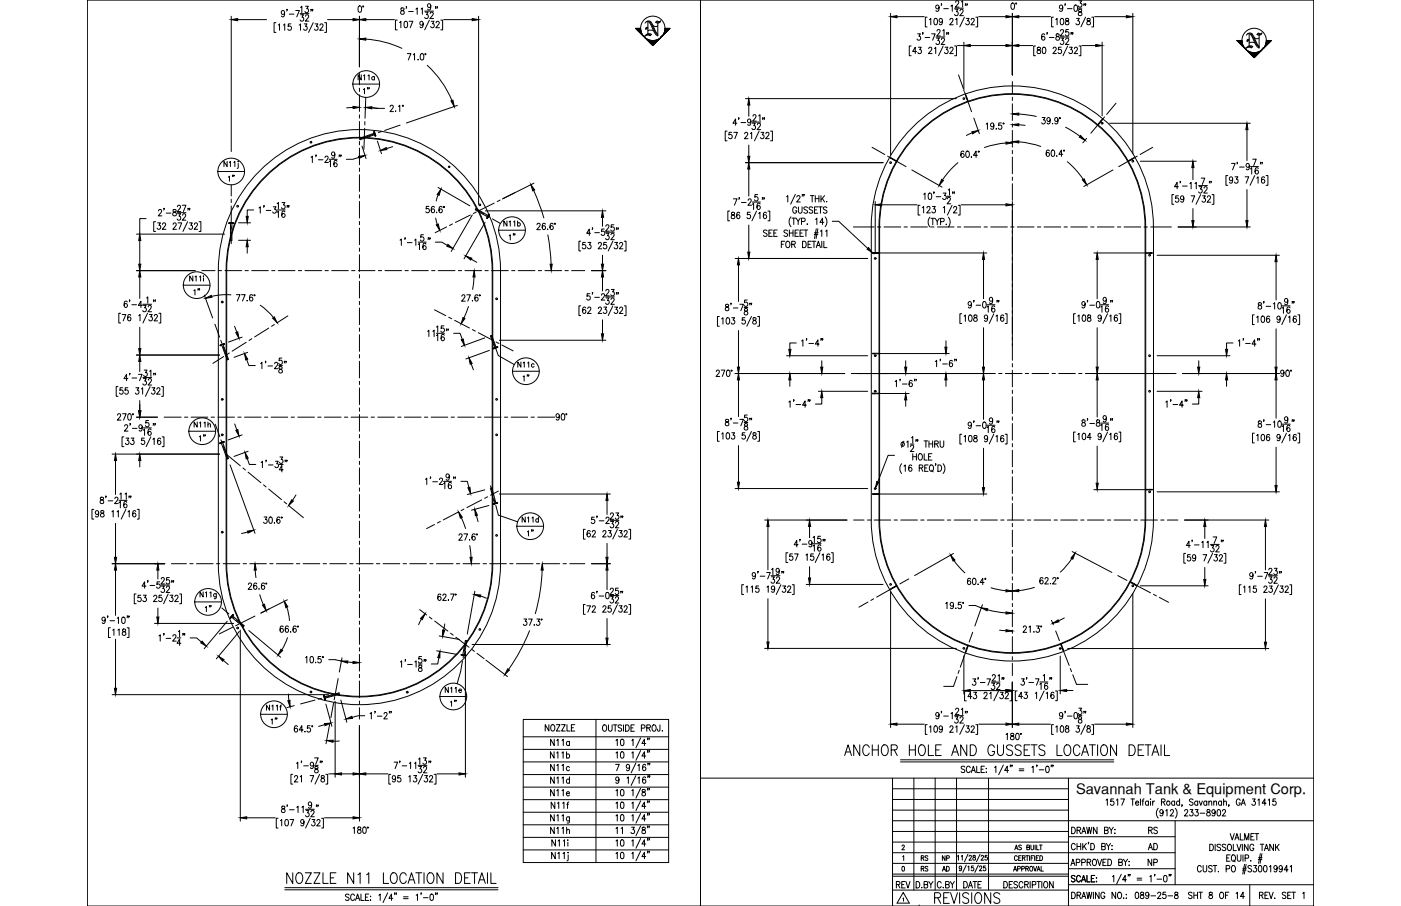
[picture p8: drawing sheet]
<svg xmlns="http://www.w3.org/2000/svg" width="432mm" height="279mm" viewBox="0 0 432 279" stroke-linecap="round" stroke-linejoin="round" font-family="sans-serif">
<defs><g id="words">
<g font-size="8.4">
<text x="197.9" y="12.3">N</text>
<text x="383.1" y="15.9">N</text>
</g>
<text font-size="7.1" x="87.5" y="273.8">NOZZLE N11 LOCATION DETAIL</text>
<g font-size="6.6">
<text x="259.3" y="234.2">ANCHOR HOLE AND GUSSETS LOCATION DETAIL</text>
<text x="287.2" y="279.8">REVISIONS</text>
</g>
<g font-size="5.3">
<text x="160.2" y="118.9">1&quot;</text>
<text x="275.5" y="275.2">REV</text>
<text x="296" y="275.2">DATE</text>
<text x="348.9" y="278.3">089-25-8</text>
</g>
<g font-size="4.9">
<text x="115" y="30.3" transform="rotate(-90 115 30.3)">1&quot;</text>
<text x="73.4" y="57.2" transform="rotate(-90 73.4 57.2)">1&quot;</text>
<text x="155.9" y="75.1">1&quot;</text>
<text x="62.8" y="92.1" transform="rotate(-90 62.8 92.1)">1&quot;</text>
<text x="58.9" y="133">N11h</text>
<text x="60.7" y="137.2">1&quot;</text>
<text x="160.2" y="162.3">N11d</text>
<text x="161.6" y="166.5">1&quot;</text>
<text x="62.4" y="189.8">1&quot;</text>
<text x="136.2" y="214.8">N11e</text>
<text x="141.8" y="219.1" transform="rotate(-90 141.8 219.1)">1&quot;</text>
<text x="86.4" y="224.4" transform="rotate(-90 86.4 224.4)">1&quot;</text>
<text x="169" y="231.1">N11a</text>
<text x="168.6" y="234.9">N11b</text>
<text x="169" y="238.8">N11c</text>
<text x="169" y="242.7">N11d</text>
<text x="169" y="246.6">N11e</text>
<text x="169" y="250.5">N11f</text>
<text x="169" y="258.2">N11h</text>
<text x="169.3" y="262.1">N11i</text>
<text x="353.1" y="258.2">RS</text>
<text x="353.1" y="263.2">AD</text>
<text x="353.1" y="268.1">NP</text>
</g>
<text font-size="4.5" x="331.6" y="244.9">Savannah Tank &amp; Equipment Corp.</text>
<g font-size="4.4">
<text x="109.4" y="25.8">N11a</text>
<text x="154.5" y="70.9">N11b</text>
<text x="57.5" y="87.8">N11i</text>
<text x="158.8" y="114.3">N11c</text>
<text x="81.1" y="220.1">N11f</text>
<text x="282.9" y="269.9">RS</text>
<text x="282.9" y="266.7">RS</text>
<text x="289.6" y="269.9">AD</text>
<text x="289.6" y="266.7">NP</text>
</g>
</g></defs>
<!-- layer: SHOP TAG -->
<path d="M283.3 279.4h.1M404.9 279.4h.1" fill="none" stroke="#000" stroke-width=".31"/>
<!-- layer: 0 -->
<g fill="none" stroke="#000" stroke-width=".31">
<path d="M26.9 0h378v279.4h-378zM215.9 0v279.4M161.3 221.9h44.8v44.1h-44.8zM161.3 227.2h44.8M161.3 231.1h44.8M161.3 235h44.8M161.3 238.9h44.8M183.7 221.9v44.1M215.9 240h189M275.1 240v39.4M281.7 240v34.5M288.2 240v34.5"/>
<path d="M294.8 240v34.5M304.7 240v34.5M329.3 240v39.4M161.3 242.7h44.8M161.3 246.6h44.8M161.3 250.5h44.8M161.3 254.4h44.8M161.3 258.2h44.8M275.1 243.2h54.2M275.1 246.5h54.2M275.1 253.1h129.8M275.1 259.7h54.2"/>
<path d="M275.1 256.4h54.2M275.1 249.8h54.2M329.3 258h32.9M362.2 253.1v19.7M161.3 262.1h44.8M275.1 270.2h54.2M275.1 269.6h54.2M275.1 274.5h54.2M275.1 263h87.1M275.1 266.3h54.2M329.3 267.9h32.9M329.3 272.8h75.6"/>
<path d="M385.2 272.8v6.6"/>
</g>
<!-- layer: TEXT -->
<g fill="none" stroke="#000" stroke-width=".31">
<path d="M330.3 255.1a1.01 1.01 0 0 1 1.1 1 1.01 1.01 0 0 1-1.1 1zM332 256.1l.9-.2 .1-.6-1-.2v2M332.5 256.1l.6 1M333.4 257.1l.6-2 .7 2M333.6 256.4h.8M334.9 255.1l.4 2 .4-2 .4 2 .4-2M335.6 259.8h-.2h.2l-.2 .5M338.1 255.1v2l-1.1-2v2M340.4 256.1l1-.2 .1-.6-1.1-.2v2l1.1-.2v-.5l-.4-.3M340.9 246.8l.4-.4v1.9M341.9 255.1l.6 1v1M343.1 255.1l-.6 1"/>
<path d="M343.2 246.4h-.8l-.1 .8a.61 .61 0 0 1 .9 .1 .61 .61 0 0 1-.1 .8 .61 .61 0 0 1-.9-.1M343.5 257h.2zM343.6 255.8v.1zM344.1 246.8l.4-.4v1.9M345.4 246.4h1.2l-.8 1.9M348.6 246.4h1.1M349.1 246.4v1.9M350 247.6h.9l-.1-.5a.58 .58 0 0 0-.8 .7 .58 .58 0 0 0 .9 .3M351.5 246.4v1.9M352 247h.5M352.6 246.4l-.3 .1-.1 .3v1.5M354 247.3l-.2-.2a.58 .58 0 0 0-.8 .6 .58 .58 0 0 0 1 .4"/>
<path d="M354 247v1.3M354.6 246.4v.2zM354.6 247.1v1.2M355.3 247v1.3M355.9 247l-.4 .1-.2 .5M357 249.3a2.24 2.24 0 0 0 0 3M358 247.3l.9-.1 .1-.6-1-.2v1.9M358.5 250.3l-.1 .3a.54 .54 0 0 1-.8 .1 .54 .54 0 0 1 0-.8 .54 .54 0 0 1 .8 .1l.1 .3a.9 .9 0 0 1-.7 1.3l-.3-.2M358.5 247.3l.6 1M359.3 250l.4-.3v1.9M360.7 250.1l.2-.3 .5-.1 .3 .5-1.1 1.4h1.2M362 247.3l-.1-.2a.58 .58 0 0 0-.8 .6 .58 .58 0 0 0 .9 .4"/>
<path d="M362 247v1.3M362.2 249.3a2.31 2.31 0 0 1 0 3M363.6 247.3a.56 .56 0 0 0-.8 0 .56 .56 0 0 0 0 .8 .56 .56 0 0 0 .8 0M363.6 246.4v1.9M364.4 248.3h-.2h.2l-.2 .4M365.1 250.1l.3-.4h.4l.3 .3-1.1 1.6h1.1M366.8 249.7h.9l-.5 .7a.6 .6 0 0 1 .5 .9 .6 .6 0 0 1-1.1 0M367.7 246.7l-.4-.3-.7 .3 .2 .4 .9 .7v.3l-.4 .2-.7-.2M368.4 249.7h.9l-.5 .7a.6 .6 0 0 1 .5 1 .6 .6 0 0 1-1.1-.1M369.1 247.3a.56 .56 0 0 0-.7 0 .56 .56 0 0 0 0 .8 .56 .56 0 0 0 .7 0M369.1 247v1.3M369.6 247l.5 1.3 .5-1.3"/>
<path d="M369.9 250.8h1.4M371.9 247.3a.56 .56 0 0 0-.8 0 .56 .56 0 0 0 0 .8 .56 .56 0 0 0 .8 0M371.9 247v1.3M372.1 249.8v.5a.72 .72 0 0 1 .8 .4 .72 .72 0 0 1-.3 .9 .63 .63 0 0 1-.8-.6 .63 .63 0 0 1 .9-.6l.2-.3v-.3zM372.6 247.4l.4-.4 .4 .1 .1 1.2M372.6 247v1.3M374.1 247.4l.4-.4 .4 .1 .1 1.2M374.1 247v1.3M374.5 250.3v.3a.54 .54 0 0 1-.8 .1 .54 .54 0 0 1 0-.8 .54 .54 0 0 1 .8 .1v.3a.9 .9 0 0 1-.6 1.3l-.3-.2M375.3 249.8l.3-.1a1.06 1.06 0 0 1 .6 .9 1.06 1.06 0 0 1-.6 1l-.3-.1-.2-.7zM376.5 247.3a.56 .56 0 0 0-.8 0 .56 .56 0 0 0 0 .8 .56 .56 0 0 0 .8 0M376.5 247v1.3"/>
<path d="M376.8 250.1l.1-.3 .5-.1 .3 .5-1 1.4h1.1M377.1 247.4l.4-.4 .4 .1 .1 1.2M377.1 246.4v1.9M378.8 248.3l-.1 .4M379.2 257.1l.6 1.9 .6-1.9M380.6 259l.6-1.9 .7 1.9M380.8 258.4h.8M382.2 246.8a.61 .61 0 0 0-.7-.4 .61 .61 0 0 0-.5 .7v.5a.61 .61 0 0 0 .6 .8 .61 .61 0 0 0 .6-.8h-.4M382.3 257.1v1.9h.9M382.5 248.3l.7-1.9 .6 1.9M382.8 247.7h.8M383.6 259v-1.9l.7 1.9 .6-1.9v1.9"/>
<path d="M385.5 258h.7M386 246.4h.9l-.5 .7a.6 .6 0 0 1 .5 .9 .6 .6 0 0 1-1.1 0M386.6 257.1h-1.1v1.9h1.1M386.8 257.1h1.1M387.4 257.1v1.9M387.7 246.8l.4-.4v1.9M390.2 247.7h-1.2l.8-1.3v1.9M390.9 246.8l.4-.4v1.9M393.2 246.4h-.8l-.1 .8a.61 .61 0 0 1 .9 .1 .61 .61 0 0 1-.1 .8 .61 .61 0 0 1-.9-.1M278 260.9l.3-.3 .4 .3-.7 1.2h.8M278.1 267.2h.2a.82 .82 0 0 1 .5 .7 .82 .82 0 0 1-.5 .7l-.3-.6zM278.2 264.2l.3-.3v1.5"/>
<path d="M278.3 277.1l.2-.2v1M278.4 275.2l1.9 3.3h-3.8zM284.1 273.6v.2zM284.8 272.8l1-.1v-.8l-1-.1v2l1.1-.2v-.4l-.4-.4M286.3 271.8l.6 1v1M287.5 271.8l-.6 1M290.1 272.3a.62 .62 0 0 0-.8-.5 .62 .62 0 0 0-.4 .8v.5a.62 .62 0 0 0 .4 .7 .62 .62 0 0 0 .8-.5M291.4 272.8l1-.1 .1-.7-1.1-.2v2l1.1-.2 .1-.4-.4-.4M292.9 271.8l.6 1v1M294.2 271.8l-.7 1M296.3 264.1l.3-.3v1.5M296.4 267.5l-.2 .4a.41 .41 0 0 1-.5-.1 .41 .41 0 0 1 .1-.6 .41 .41 0 0 1 .5 .1l-.1 1.2-.5-.2"/>
<path d="M297.8 266.8l-1.1 2.2M298.3 267.3l.3-.2v1.4M298.3 263.5l-1 2.2M298.7 264.1l.2-.3 .5 .3-.8 1.2h.9M300 263.8v.5a.55 .55 0 0 1 .6 .3 .55 .55 0 0 1-.2 .7 .48 .48 0 0 1-.6-.5 .48 .48 0 0 1 .6-.5l.1-.5zM300 267.1h-.6v.6a.46 .46 0 0 1 .7 0 .46 .46 0 0 1-.1 .7 .46 .46 0 0 1-.7-.1M301.5 266.8l-1 2.2M301.9 267.4l.2-.3 .5 .2-.8 1.2h.9M302 263.5l-1 2.2M302.4 264.1l.1-.3h.4l.2 .4-.8 1.1h.9M303.7 267.1h-.6v.6a.46 .46 0 0 1 .7 0 .46 .46 0 0 1-.1 .7 .46 .46 0 0 1-.7-.1M304.2 263.8h-.5l-.1 .6a.46 .46 0 0 1 .7 0 .46 .46 0 0 1-.1 .7 .46 .46 0 0 1-.7-.1"/>
<path d="M309.4 271.8a1 1 0 0 1 1.1 1 1 1 0 0 1-1.1 1zM312.1 271.8h-1.1v2h1.1M312.4 268.6l.5-1.4 .4 1.4M312.6 268.2h.6M312.8 262.1l.4-1.5 .5 1.5M312.9 261.6h.6M313.5 264.2a.46 .46 0 0 0-.5-.3 .46 .46 0 0 0-.3 .5v.4a.46 .46 0 0 0 .3 .6 .46 .46 0 0 0 .5-.4M313.6 272.1l-.4-.3-.6 .1v.7l.8 .4 .2 .5-.4 .3-.7-.3M313.6 267.9h.7v-.7h-.7v1.4M314 264.6h.5M314.7 263.9h-.7v1.5h.7M314.8 260.8l-.3-.2-.5 .2 .1 .4 .7 .4-.3 .5-.5-.2"/>
<path d="M314.9 267.9h.7v-.7h-.7v1.4M315.1 264.6l.7-.1 .1-.5-.8-.1v1.5M315.3 272.3a.62 .62 0 0 0-.8-.5 .62 .62 0 0 0-.4 .8v.5a.62 .62 0 0 0 .4 .7 .62 .62 0 0 0 .8-.5M315.5 264.6l.4 .8M315.8 272.8l1-.1 .1-.7-1.1-.2v2M316.1 267.9l.8-.1v-.6h-.8v1.4M316.2 263.9h.8M316.4 272.8l.5 1M316.5 261.3l.7-.1 .1-.5-.8-.1v1.5l.8-.2v-.5l-.3-.1M316.6 267.9l.4 .7M316.6 263.9v1.5M317.3 263.9v1.5"/>
<path d="M317.5 271.8v2M317.6 267.2a.68 .68 0 0 1 .7 .7 .68 .68 0 0 1-.7 .7l-.2-.5zM317.7 260.6v1l.4 .5 .4-.2 .1-1.3M317.8 264.6h.5M318.2 272.9l.9-.1 .1-.8-1-.2v2M318.5 267.2l.5 1.4 .5-1.4M318.6 263.9h-.8v1.5M318.9 263.9v1.5M319 260.6v1.5M319.4 264.6h.4M319.5 260.6v1.5h.8M319.6 271.8h1.1"/>
<path d="M319.6 268.6l.5-1.4 .5 1.4M319.8 268.2h.6M320.1 263.9h-.7v1.5h.7M320.1 271.8v2M320.4 260.6h.8M320.5 263.9a.75 .75 0 0 1 .9 .7 .75 .75 0 0 1-.9 .8zM320.8 260.6v1.5M320.9 267.2v1.4h.7M321.1 271.8v2M322 271.9l.1-.1a1.01 1.01 0 0 1 .9 1 1.01 1.01 0 0 1-.9 1 1.24 1.24 0 0 1-.1-1.9zM324.6 271.8v2l-1.1-2v2M330.1 266.9l.6-1.9 .6 1.9"/>
<path d="M330.3 275.1a1 1 0 0 1 1.1 1 1 1 0 0 1-1.1 1zM330.3 266.3h.8M331.3 270.3l-.4-.3-.7 .3 .2 .4 .8 .5v.7l-.6 .1-.4-.3M331.4 260.6a.62 .62 0 0 0-.7-.5 .62 .62 0 0 0-.5 .8v.4a.62 .62 0 0 0 .5 .8 .62 .62 0 0 0 .7-.5M331.7 266l1-.1 .1-.7-1.1-.2v1.9M332 276.1l.9-.1 .1-.7-1-.2v2M332 260.1v2M332 261h1.1M332.5 276.1l.6 1M333 270.5a.61 .61 0 0 0-.7-.5 .61 .61 0 0 0-.5 .7v.5a.61 .61 0 0 0 .5 .8 .61 .61 0 0 0 .7-.5M333.1 260.1v2M333.3 272l.7-2 .6 2"/>
<path d="M333.4 277.1l.6-2 .7 2M333.4 266l.9-.1 .1-.7-1-.2v1.9M333.6 271.3h.7M333.6 276.5h.8M333.7 260.1v2M334.1 260.9l.7 1.2M334.8 260.1l-1.1 1.3M334.9 275.1l.4 2 .4-2 .4 2 .4-2M335 270v2h1M335.1 265.9l.9-.1v-.7l-.9-.1v1.9M335.6 265.9l.6 1M336.2 260.1a1 1 0 0 1 1.1 1 1 1 0 0 1-1.1 1z"/>
<path d="M336.4 270.9h.6M337 265.1l.1-.1a1 1 0 0 1 .9 .9 1 1 0 0 1-.9 1 1.26 1.26 0 0 1-.1-1.8zM337 275.1v2M337.4 270h-1v2h1M337.9 271.9h.1zM337.9 270.6v.2zM338.3 265l.6 1.9 .7-1.9M338.8 275.1v2l-1.2-2v2M339.6 261l.9-.1 .1-.6-1-.2v2l1-.2v-.7l-.3-.2M339.9 265.9h.7M340.5 275.6a.62 .62 0 0 0-.7-.5 .62 .62 0 0 0-.5 .8v.5a.62 .62 0 0 0 .6 .7 .62 .62 0 0 0 .6-.7h-.4M341 260.1l.6 .9v1.1"/>
<path d="M341 265h-1.1v1.9h1.1M341.5 265a1 1 0 0 1 1.1 .9 1 1 0 0 1-1.1 1zM342.3 260.1l-.7 .9M342.7 260.8v.1zM342.7 261.9v.2zM342.9 270.4l.4-.4v2M343.9 275.1v2l-1.2-2v2M344.7 275.2l.2-.1a1 1 0 0 1 .8 1 1 1 0 0 1-.8 1 1.29 1.29 0 0 1-.2-1.9zM344.8 265.9l1-.1v-.7l-1-.1v1.9l1-.1 .1-.5-.4-.4M345.6 269.6l-1.5 3M346.2 277h.2zM346.2 265l.7 .9v1"/>
<path d="M347.2 271.3h-1.2l.8-1.3v2M347.5 265l-.6 .9M347.8 269.7h-.1h.1l-.1 .5M347.9 266.8h.2zM348 265.6v.2zM348.3 269.7l-.2 .5M350.5 270.8h1.4M350.5 271.4h1.4M354.4 270.4l.4-.4v2M356 269.7l-.2 .5M356.6 271.1h1.4M358.8 270.1l.3-.1a1.09 1.09 0 0 1 .6 1 1.09 1.09 0 0 1-.6 1 1.43 1.43 0 0 1-.3-1.9z"/>
<path d="M360.4 269.7l-.1 .5M360.9 269.7l-.1 .5M367.4 275.4l-.4-.3-.7 .3 .2 .5 .8 .5v.6l-.6 .1-.4-.3M368 276.1h1.1M368 275.1v2M369.1 275.1v2M369.5 275.1h1.1M370.1 275.1v2M370.2 267.4a.61 .61 0 0 0-.7-.5 .61 .61 0 0 0-.4 .8v.4a.61 .61 0 0 0 .4 .8 .61 .61 0 0 0 .7-.5M370.8 266.9l.1 1.7 .4 .3 .6-.3v-1.7M372.8 275.2v.6a.79 .79 0 0 1 .8 .3 .79 .79 0 0 1 0 .9 .64 .64 0 0 1-1-.4 .64 .64 0 0 1 .8-.7l.2-.3v-.4zM372.9 260.4a1 1 0 0 1 1.1 .9 1 1 0 0 1-1.1 1z"/>
<path d="M373.6 267.2l-.4-.3-.6 .1v.7l.8 .4 .2 .5-.4 .3-.7-.3M373.9 266.9h1.1M374.5 266.9v2M374.5 260.4v1.9M375.4 268.8h.2zM376.2 260.6l-.4-.2-.7 .2 .1 .5 .8 .4v.7l-.5 .1-.4-.3M376.2 275.2l.2-.1a1 1 0 0 1 .8 1 1 1 0 0 1-.8 1 1.27 1.27 0 0 1-.2-1.9zM377.7 276.1h.7M377.8 260.6l-.4-.2h-.6v.6l.8 .5 .2 .5-.4 .3-.7-.3M377.9 267.9h1v-.9l-1-.1v2M378.1 264.6h.6M378.6 260.4h.2a1 1 0 0 1 .8 .9 1 1 0 0 1-.8 1 1.26 1.26 0 0 1-.2-1.9z"/>
<path d="M378.8 275.1h-1.1v2M379.1 263.6h-1v2h1M379.7 263.9l.3-.3a1 1 0 0 1 .8 1 1 1 0 0 1-.8 1l-.5-.7zM379.8 267l.2-.1a1.01 1.01 0 0 1 .8 1 1.01 1.01 0 0 1-.8 1 1.29 1.29 0 0 1-.2-1.9zM380.1 260.4v1.9h1M380.2 265.2l.5 .6M381 275.5l.4-.4v2M381.2 260.4l.7 1.9 .6-1.9M381.3 263.6v1.4l.5 .6 .6-.3 .1-1.7M382.9 260.4v1.9M382.9 268.3h1.2M383 267.8h1.1"/>
<path d="M383.1 263.6v2M383.5 276.5h-1.2l.8-1.4v2M383.6 266.6l-.6 3M383.8 264.7l.9-.1 .1-.8-1-.2v2M384.1 266.6l-.6 3M384.7 260.4v1.9l-1.2-1.9v1.9M385.5 265.4v.2zM385.7 267.2l-.4-.3-.7 .3 .2 .5 .9 .6v.3l-.4 .3-.7-.3M386.4 266.9h.8l-.4 .8a.6 .6 0 0 1 .4 .9 .6 .6 0 0 1-1-.1M386.4 260.8a.62 .62 0 0 0-.7-.4 .62 .62 0 0 0-.5 .7v.5a.62 .62 0 0 0 .6 .7 .62 .62 0 0 0 .6-.7h-.4M387.8 265h1.1M387.9 264.5h1.1"/>
<path d="M388 267l.3-.1a1.09 1.09 0 0 1 .6 1 1.09 1.09 0 0 1-.6 1l-.3-.1-.2-.7zM388.2 276.1l.9-.1v-.8l-.9-.1v2M388.4 260.4h1.1M388.5 263.2l-.6 3.1M388.7 276.1l.6 1M388.9 263.2l-.5 3.1M389 260.4v1.9M389.7 267l.2-.1a1.09 1.09 0 0 1 .6 1 1.09 1.09 0 0 1-.6 1l-.4-.4-.1-.4zM389.7 262.3l.6-1.9 .7 1.9M389.9 276.1h.6M389.9 261.7h.8M390.9 275.1h-1v2h1"/>
<path d="M391.1 275.1l.7 2 .6-2M391.2 267.3l.4-.4v2M392.5 260.4v1.9l-1.1-1.9v1.9M392.8 277h.2zM393.1 260.4v1.9M393.5 261.2l.7 1.1M393.6 267.6l-.2 .5a.55 .55 0 0 1-.7-.2 .55 .55 0 0 1 .1-.8 .55 .55 0 0 1 .8 .1v.4a.96 .96 0 0 1-.6 1.3l-.3-.3M394.2 260.4l-1.1 1.3M395.2 267.6l-.2 .5a.55 .55 0 0 1-.7-.3 .55 .55 0 0 1 .1-.7 .55 .55 0 0 1 .8 .1v.4a.95 .95 0 0 1-.6 1.3l-.3-.3M396.3 275.4l-.4-.3-.7 .3 .1 .4 1 .7v.3l-.4 .3-.7-.3M396.9 276.1h.6M397 268.2h-1.2l.8-1.3v2"/>
<path d="M397.6 267.3l.4-.4v2M397.9 275.1h-1v2h1M398.2 275.1h1.1M398.7 275.1v2M401.5 275.5l.4-.4v2"/>
<circle cx="360.1" cy="247.6" r=".62"/>
</g>
<!-- layer: SHELL -->
<g fill="none" stroke="#000" stroke-width=".31">
<path d="M281.3 39.2a43.5 43.5 0 0 1 47.4-9.4 43.5 43.5 0 0 1 26.8 40.2v90.4a43.5 43.5 0 0 1-43.5 43.5 43.5 43.5 0 0 1-43.5-43.5v-90.4a43.4 43.4 0 0 1 12.8-30.8zM80 52.7a43.5 43.5 0 0 1 47.4-9.4 43.5 43.5 0 0 1 26.9 40.2v90.3a43.5 43.5 0 0 1-43.5 43.5 43.5 43.5 0 0 1-43.5-43.5v-90.4a43.4 43.4 0 0 1 12.7-30.7zM81.9 54.5a40.9 40.9 0 0 1 44.5-8.8 40.9 40.9 0 0 1 25.3 37.8v90.3a40.9 40.9 0 0 1-40.9 40.9 40.9 40.9 0 0 1-40.9-40.9v-90.4a40.8 40.8 0 0 1 12-28.9zM282.9 40.9a41.1 41.1 0 0 1 44.8-8.9 41.1 41.1 0 0 1 25.4 38v90.4a41.1 41.1 0 0 1-41.1 41.1 41.1 41.1 0 0 1-41.1-41.1v-90.4a41 41 0 0 1 12-29.1zM283.1 41.1a40.9 40.9 0 0 1 44.6-8.9 40.9 40.9 0 0 1 25.2 37.8v90.4a40.9 40.9 0 0 1-40.9 40.9 40.9 40.9 0 0 1-40.9-40.9v-90.4a40.8 40.8 0 0 1 12-28.9zM69.7 83.4a41.1 41.1 0 0 1 41.1-41 41.1 41.1 0 0 1 41.1 41.1v90.3a41.1 41.1 0 0 1-41.1 41.1 41.1 41.1 0 0 1-41.1-41.1M69.7 83.5v90.3"/>
<circle cx="297.1" cy="30.4" r=".26"/>
<circle cx="339.7" cy="38" r=".26"/>
<circle cx="95.8" cy="43.9" r=".26"/>
<circle cx="138.4" cy="51.4" r=".22"/>
<circle cx="274.5" cy="50.2" r=".26"/>
<circle cx="349.1" cy="49.7" r=".26"/>
<circle cx="73.2" cy="63.6" r=".26"/>
<circle cx="147.9" cy="63.2" r=".26"/>
<circle cx="269.7" cy="79.7" r=".26"/>
<circle cx="354.3" cy="78.7" r=".26"/>
<circle cx="68.5" cy="93.1" r=".26"/>
<circle cx="153" cy="92.1" r=".26"/>
<circle cx="269.7" cy="109.7" r=".26"/>
<circle cx="354.3" cy="109.7" r=".26"/>
<circle cx="68.5" cy="123.2" r=".26"/>
<circle cx="68.5" cy="134.1" r=".26"/>
<circle cx="153" cy="134.1" r=".26"/>
<circle cx="153" cy="123.2" r=".26"/>
<circle cx="269.7" cy="120.7" r=".26"/>
<circle cx="354.3" cy="120.7" r=".26"/>
<circle cx="269.7" cy="150.7" r=".26"/>
<circle cx="354.3" cy="151.7" r=".26"/>
<circle cx="68.5" cy="164.1" r=".26"/>
<circle cx="153" cy="165.1" r=".26"/>
<circle cx="73.2" cy="193.7" r=".26"/>
<circle cx="147.9" cy="194.1" r=".26"/>
<circle cx="274.5" cy="180.2" r=".26"/>
<circle cx="297.1" cy="200" r=".26"/>
<circle cx="326.8" cy="200" r=".26"/>
<circle cx="349.1" cy="180.6" r=".26"/>
<circle cx="95.8" cy="213.4" r=".26"/>
<circle cx="125.5" cy="213.5" r=".26"/>
</g>
<!-- layer: 1 PIPE -->
<path d="M110.8 42.7l4.7-1.7 .1 .5-4.6 1.6zM71 68.7h.5v5.4h-.5zM146.7 64.3l3.9 2.3-.2 .4-3.9-2.3zM68.3 106.3l.4-.1 1.7 4.6-.4 .2zM151.2 103.6l.4-.2 1.4 3.8-.5 .2zM68.2 136.5l.4-.1 1.8 5-.4 .1zM151.2 150.6l.4-.1 1.3 4.8-.5 .1zM71.5 189.8l3.7 3.2-.2 .3-3.8-3.1zM143.4 197.5l.5 .1-.8 4.6-.5-.1zM99.9 214.9l4.6-1.2 .1 .4-4.6 1.2z" fill="none" stroke="#000" stroke-width=".31"/>
<!-- layer: 1-150-RFSO -->
<g fill="none" stroke="#000" stroke-width=".31">
<path d="M115.4 40.6h-.2l.1 .4h.2M115.4 40.6l.1 .3M115.4 40.6l-.2 .1M115.4 40.9h-.1M115.5 40.9h.1M115.5 40.9l.2 .7M115.5 41.6h.1M115.7 41.5l-.2 .1M115.7 41.6h.1M115.7 41.6l.1 .4-.3-.4M115.7 41.7h-.1M115.8 41.9h-.2"/>
<path d="M70.6 68.7v.2M70.8 68.7v.2M70.9 68.7h.1M70.9 68.9h.1M71 68.7l-.1 .2M71.5 68.7v.2h.5v-.2h-1.5v.2h.4M71.6 68.9h.1M71.6 68.7h.1M71.7 68.7v.2M71.9 68.7v.2M150.1 67.2l.1 .1M150.2 67.1h.1"/>
<path d="M150.4 67.1h.1M150.4 67l-.2-.1-.2 .4 .2 .1 .2-.3M150.5 66.4h.1M150.5 66.4l.2 .2M150.5 66.4l.2-.3h.2l-.2 .4M150.6 66.3l.1 .1M150.7 66.1l.2 .1M150.7 66.5h.1M150.7 66.5l-.3 .6M67.9 106.4l.1 .2M68.1 106.4l.1 .1M68.2 106.3l-.4 .1 .1 .2 .3-.1"/>
<path d="M68.2 106.3h.1M68.2 106.5h.1M68.3 106.3v.2M68.7 106.1l.2 .2M68.8 106.1l-.6 .2M68.8 106.1h.1M68.8 106.1l.4-.1-.3 .3M68.9 106.3h.1M68.9 106.1l.1 .1M69.1 106l.1 .2M152.1 107.4v.1M152.3 107.3v.2"/>
<path d="M152.4 107.3l.1 .1M152.4 107.3l-.4 .1 .1 .2 .3-.1M152.4 107.3h.1M152.4 107.5h.1M153 107v.1M153 107v.3M153 107.1l.4-.2-.3 .3M153.1 107.2l-.7 .3M153.1 107v.2M153.3 107l.1 .1M67.8 136.6v.2M68 136.5v.2"/>
<path d="M68.1 136.5l-.4 .2 .1 .1 .3-.1M68.1 136.5h.1M68.1 136.7h.1M68.1 136.5v.2M68.6 136.3l.1 .2M68.7 136.3l-.6 .2M68.7 136.3h.4l-.4 .2M68.7 136.3h.1M68.7 136.5h.1M68.8 136.3v.1M69 136.2v.2M152 155.3v.2"/>
<path d="M152.2 155.3l.1 .1M152.3 155.2l.1 .2M152.3 155.3l-.4 .1 .1 .1 .3-.1M152.3 155.2v.1M152.3 155.4h.1M152.8 155.1l.5-.1 .1 .2-.4 .1M152.8 155.1l.1 .2M153 155.3l-.7 .1M153 155.3h.1M153 155.1l.1 .1M153.2 155l.1 .2M71 190.5l.1 .1"/>
<path d="M71.1 190.3l.1 .2M71.2 190.2l.2 .1M71.3 190.4h.1M71.4 190.3l-.1 .1M71.5 189.8l.2 .1M71.6 189.7l.2 .1M71.7 189.9l.2-.4-1 1.1 .2 .1 .2-.3M71.7 189.9h.1M71.8 189.5l.1 .1M99.8 214.8l.2 .7M99.8 214.8h.1M99.9 214.5h-.1"/>
<path d="M100 215.4h.2M100 214.7h-.2M100 215.5h.1M100 214.8l-.1-.4h-.2l.1 .4M100 214.8l-.2 .1M100 214.8h.1M100.2 215.4h.1M100.2 215.4l.1 .4h-.2l-.1-.3M100.2 215.5h-.2M100.2 215.7l-.1 .1M142.2 201.9v.1M142.5 201.9l-.1 .2"/>
<path d="M142.5 202.1h.1M142.6 201.9v.2M142.6 201.9h.1M142.6 201.9l-.4-.1 .3 .3M143.2 202l-.1 .2M143.2 202l.4 .3-1.1-.2M143.2 202h.1M143.3 202.1v.1M143.5 202.1v.1"/>
</g>
<!-- layer: CENTER -->
<g fill="none" stroke="#000" stroke-width=".31">
<path d="M110.8 29.3v5.1M110.8 35.4v1M110.8 37.5v5.1M112.4 39.6l-.2 6.4M112.5 37.5l-.1 1M112.7 30l-.2 6.5M123.3 38.6l-4.7 1.6M295.4 23.1l1.5 4.2M297.3 28.3l.3 1M297.9 30.2l1.5 4.3M312 25.2v3.7M312 30v1"/>
<path d="M312 32v5.1M312 38.2v1M339.1 37.7l-2.9 3.4M340.4 36.1l-.7 .8M344 31.8l-2.9 3.5M71.3 57v3.4M110.8 43.6v1.1M110.8 45.7v5.1M110.8 51.8v1.1M110.8 53.9v5.1M115.5 40.7l-.3 .1M115.6 41.2l-4.7 1.7"/>
<path d="M115.8 41.7l-.3 .1M117.6 40.6l-1 .3M158.6 59.5l-3.5 1.7M268.8 45.4l3.9 2.2M273.6 48.2l.8 .5M275.3 49.2l4 2.2M312 40.2v5.2M312 46.4v1M312 48.4v5.2M312 54.6v1M312 56.7v5.1M348.7 49.2l-3.9 2.2"/>
<path d="M350.5 48.2l-.9 .5M355.3 45.4l-3.9 2.2M70.7 68.6v.4M71.3 61.4v1.1M71.3 63.5v5.1M71.3 69.7v1M71.3 71.7v3.4M71.8 68.6v.4M110.8 60.1v1M110.8 62.1v5.1M110.8 68.3v1M110.8 70.3v5.2"/>
<path d="M110.8 76.5v1M110.8 78.5v5.2M137.6 70l-3.5 1.8M139.4 69.1l-.9 .4M145 66.3l-4.6 2.3M146.6 64.5l2.5 1.5M146.8 65.4l-.9 .4M150 66.5l.9 .5M150.1 67.1l.2 .2M150.6 66.2l.3 .2M151.8 67.5l2.5 1.4M152.3 62.6l-4.6 2.3"/>
<path d="M154.1 61.7l-.9 .5M263 70h6.4M270.4 70h1.1M272.5 70h5.1M278.6 70h1.1M280.7 70h5.1M286.9 70h1M288.9 70h5.1M295.1 70h1M297.1 70h5.2M303.3 70h1M305.4 70h5.1"/>
<path d="M311.5 70h1M312 62.8v1M312 64.9v5.1M312 71v1.1M312 73.1v5.1M312 79.2v1.1M313.6 70h5.1M319.7 70h1.1M321.8 70h5.1M328 70h1M330 70h5.1M336.2 70h1"/>
<path d="M338.2 70h5.2M344.4 70h1M346.4 70h5.2M352.6 70h1M354.6 70h6.4M62.2 83.5h4.1M66.2 100l1.5 4M67.3 83.5h1M69.3 83.5h5.2M75.5 83.5h1M77.6 83.5h5.1M83.7 83.5h1.1"/>
<path d="M85.8 83.5h5.1M88.7 97.4l-3.3 2.1M91.9 83.5h1.1M94 83.5h5.1M100.2 83.5h1M102.2 83.5h5.2M108.4 83.5h1M110.4 83.5h5.2M110.8 84.7v1M110.8 86.8v5.1M110.8 92.9v1.1M110.8 95v5.1"/>
<path d="M116.6 83.5h1M118.7 83.5h5.1M124.8 83.5h1M126.9 83.5h5.1M133 83.5h1.1M133.9 95.5l3.5 1.8M135.1 83.5h5.1M138.3 97.8l.9 .5M140.1 98.8l4.6 2.4M141.2 83.5h1.1M143.3 83.5h5.1M149.5 83.5h1"/>
<path d="M151.5 83.5h5.2M157.7 83.5h1M159.7 83.5h5.2M165.9 83.5h1M168 83.5h5.1M174.1 83.5h1.1M176.2 83.5h4M312 81.3v5.1M312 87.5v1M312 89.5v5.2M312 95.7v1M312 97.7v5.2"/>
<path d="M68 106.3l.1 .3M68.1 104.9l.3 1M68.7 106.9l1.5 4M68.9 110l-3.3 2.1M69 105.9l.1 .4M70.7 108.9l-.9 .5M75.9 105.6l-4.4 2.7M77.6 104.5l-.8 .5M82.8 101.2l-4.3 2.7M84.6 100.1l-.9 .5M110.8 101.2v1M110.8 103.2v5.1"/>
<path d="M110.8 109.4v1M110.8 111.4v5.1M110.8 117.6v1M110.8 119.6v5.2M145.6 101.6l.9 .5M147.4 102.6l4.6 2.4M151.4 103.5l2.2 6.1 4.9 2.9M152.1 107.3l.2 .3M152.9 105.5l.9 .4M153.2 106.9l.1 .3M154.7 106.4l3.5 1.8M262.4 115.2h3.3"/>
<path d="M266.7 115.2h1.1M268.8 115.2h5.1M274.9 115.2h1.1M277 115.2h5.1M283.1 115.2h1.1M285.2 115.2h5.1M291.4 115.2h1M293.4 115.2h5.2M299.6 115.2h1M301.6 115.2h5.2M307.8 115.2h1M309.9 115.2h5.1"/>
<path d="M312 103.9v1M312 106v5.1M312 112.1v1.1M312 114.2v5.1M316 115.2h1.1M318.1 115.2h5.1M324.3 115.2h1M326.3 115.2h5.1M332.5 115.2h1M334.5 115.2h5.1M340.7 115.2h1M342.7 115.2h5.2"/>
<path d="M348.9 115.2h1M350.9 115.2h5.2M357.1 115.2h1M359.2 115.2h3.3M50.6 128.7h5.2M56.9 128.7h1M66.3 130.8l1.5 3.9M67.1 128.7h5.2M67.8 136.5l.2 .3M68.1 135.7l.4 .9M68.8 137.6l1.4 3.9M68.9 136.1l.1 .4"/>
<path d="M73.3 128.7h1M75.4 128.7h5.1M81.5 128.7h1M83.6 128.7h5.1M89.7 128.7h1M91.8 128.7h5.1M97.9 128.7h1.1M100 128.7h5.1M106.2 128.7h1M108.2 128.7h5.1M110.8 125.8v1M110.8 127.8v5.2"/>
<path d="M110.8 134v1M110.8 136.1v5.1M114.4 128.7h1M116.4 128.7h5.2M122.6 128.7h1M124.7 128.7h5.1M130.8 128.7h1M132.9 128.7h5.1M139 128.7h1.1M141.1 128.7h5.1M147.2 128.7h1.1M149.3 128.7h5.1"/>
<path d="M155.5 128.7h1M157.5 128.7h5.1M163.7 128.7h1M165.7 128.7h5.3M312 120.3v1.1M312 122.4v5.1M312 128.5v1.1M312 130.6v5.1M312 136.8v1M312 138.8v5.2M69.7 140l4.4 3.6M74.9 144.3l.7 .6"/>
<path d="M76.5 145.6l3.9 3.3M81.2 149.5l.8 .7M82.8 150.8l4 3.3M87.5 154.7l.8 .7M89.1 156l4.4 3.6M110.8 142.2v1.1M110.8 144.3v5.1M110.8 150.5v1M110.8 152.5v5.1M110.8 158.7v1M141.2 157.9l-4.6 2.4M143 157l-.9 .5"/>
<path d="M148.5 154.2l-4.6 2.3M150.3 153.2l-.9 .5M151.2 149.8l.8 3M152.1 155.2l.1 .4M152.3 153.8l.2 1M152.8 155.8l.8 3.1 6 2M153.1 155l.1 .3M153.6 151.4l-2.4 1.3M312 145v1M312 147v5.2M312 153.2v1M312 155.3v5.1"/>
<path d="M52.8 173.8h4.7M58.5 173.8h1M60.6 173.8h5.1M66.7 173.8h1M68.8 173.8h5.1M74.9 173.8h1.1M77 173.8h5.1M83.1 173.8h1.1M85.2 173.8h5.1M91.4 173.8h1M93.4 173.8h5.2M99.6 173.8h1"/>
<path d="M101.6 173.8h5.2M107.8 173.8h1M109.9 173.8h5.1M110.8 160.7v5.2M110.8 166.9v1M110.8 168.9v5.2M110.8 175.1v1M110.8 177.1v5.2M116 173.8h1.1M118.1 173.8h5.1M124.2 173.8h1.1M126.3 173.8h5.1"/>
<path d="M132.5 173.8h1M133.9 161.8l-2.4 1.2M134.5 173.8h5.1M135.7 160.8l-.9 .5M140.7 173.8h1M142.7 173.8h5.1M148.9 173.8h1M150.9 173.8h5.2M157.1 173.8h1M159.2 173.8h5.1M165.3 173.8h1M167.4 173.8h5.1"/>
<path d="M173.5 173.8h1.1M175.6 173.8h4.6M263.1 160.4h3.2M267.4 160.4h1M269.4 160.4h5.2M275.6 160.4h1M277.6 160.4h5.2M280.1 178.5l-2.8 1.6M283.8 160.4h1M285.8 160.4h5.2M292 160.4h1M294.1 160.4h5.1"/>
<path d="M300.2 160.4h1M302.3 160.4h5.1M308.4 160.4h1.1M310.5 160.4h5.1M312 161.4v1.1M312 163.5v5.1M312 169.7v1M312 171.7v5.1M312 177.9v1M312 179.9v5.1M316.7 160.4h1M318.7 160.4h5.2"/>
<path d="M324.9 160.4h1M326.9 160.4h5.2M333.1 160.4h1M335.2 160.4h5.1M341.3 160.4h1M343.4 160.4h5.1M344.5 177.5l2.8 1.5M348.2 179.5l.9 .4M349.5 160.4h1.1M351.6 160.4h5.1M357.7 160.4h1.1M359.8 160.4h3.2"/>
<path d="M68.4 187.5l2.1 1.8M71 190.4l.2 .2M71.4 190l.7 .6M71.7 189.5l.2 .3M71.7 193.4l-4.1 2.1M72.9 191.3l2.2 1.8M73.6 192.5l-1 .5M78.6 190l-4.1 2M110.8 183.3v1M110.8 185.4v5.1M110.8 191.5v1.1M110.8 193.6v5.1"/>
<path d="M110.8 199.7v1.1M129.3 188l2.2 1.7M132.3 190.3l.8 .6M134 191.5l4 3.1M138.9 195.3l.8 .6M140.5 196.5l4.1 3.1M143.7 197.6l-.6 3.2M267.5 185.7l-2.8 1.5M269.3 184.7l-.9 .5M274.7 181.6l-4.5 2.6M276.4 180.6l-.9 .5M298.4 199l-.4 .9"/>
<path d="M299.8 195l-1.1 3M312 186.1v1M312 188.1v5.2M312 194.3v1M312 196.3v5.2M325.4 194.6l1.1 3M326.9 198.5l.4 1M350.1 180.4l4.5 2.4M355.5 183.3l.9 .5M357.3 184.2l2.9 1.5M97.1 215.9l-4.5 1.2M99.1 215.4l-1 .2"/>
<path d="M100 214.5l-.3 .2M100.3 215.6l-.3 .1M102.8 216.8l-.8 4.5M103.2 214.8l-.2 1M104.2 209.3l-.8 4.5M104.5 213.9l-4.4 1.2M110.8 201.8v5.1M110.8 208v1M110.8 210v5.2M110.8 216.2v1M110.8 218.2v3.6M142.4 201.8l-.1 .3"/>
<path d="M142.5 203.9l-.5 3.2-1.1 3.8M142.9 201.8l-.2 1.1M143.4 202v.3M145.4 200.2l.8 .7M147 201.5l2.2 1.6M294.9 208.7l-1 3h-3M295.6 206.7l-.3 1M297.7 200.9l-1.7 4.8M312 202.5v1M312 204.6v3.7M327.6 200.4l1.9 4.8M329.9 206.2l.4 .9"/>
<path d="M330.6 208.1l1.2 3h3.4"/>
</g>
<!-- layer: DIM -->
<g fill="none" stroke="#000" stroke-width=".31">
<path d="M71.3 5v41.7M73.2 6.1h8.9M85 7h-.5v3h.5M85.8 7.7l.3-.3v1.9M87.4 7.7l.4-.3v1.9M87.7 3.9a.53 .53 0 0 1-.6 .6 .53 .53 0 0 1-.4-.7l.5-.6a1.08 1.08 0 0 1 .6 1.1 1.08 1.08 0 0 1-.7 .9l-.3-.3M88.5 3h-.2h.2l-.2 .4M89.2 4.4h1.4M89.7 7.4h-.8l-.1 .8a.62 .62 0 0 1 .9 0 .62 .62 0 0 1-.1 .9 .62 .62 0 0 1-.9-.1M91.1 3.2h1.2l-.8 2M92.2 7.7l.4-.3v1.9M92.5 4.2h2.7"/>
<path d="M92.6 2.3l.4-.4v2M92.7 4.6h.8l-.4 .7a.59 .59 0 0 1 .4 .9 .59 .59 0 0 1-1-.1M93.7 7.4h.9l-.5 .7a.6 .6 0 0 1 .5 1 .6 .6 0 0 1-1-.1M94.1 1.9h.9l-.5 .8a.6 .6 0 0 1 .5 .9 .6 .6 0 0 1-1-.1M94.2 5l.3-.4h.5l.1 .3-1 1.6h1.1M95.9 3l-.1 .4M96.4 3h-.2h.2l-.2 .4M96.5 7l-1.4 3M97.1 7.4h.9l-.5 .7a.6 .6 0 0 1 .5 1 .6 .6 0 0 1-1.1-.1M98.6 7.8l.2-.3 .5-.1 .3 .5-1.1 1.4h1.2M100.1 7h.5v3h-.5M100.9 6.1h7.9"/>
<path d="M110.6 1.9l.2-.1a1.07 1.07 0 0 1 .7 1 1.07 1.07 0 0 1-.7 1 1.41 1.41 0 0 1-.2-1.9zM110.8 5v15.6M112.7 12.1a30.9 30.9 0 0 1 11.2 2.8M112.8 6.1h8.8M122.4 6.2h-.5v3h.5M123.1 6.9l.4-.3v2M123.6 2.5v.6a.72 .72 0 0 1 .9 .4 .72 .72 0 0 1-.3 .9 .63 .63 0 0 1-.8-.6 .63 .63 0 0 1 .9-.6l.2-.3-.1-.4zM124.8 6.7l.2-.1a1.09 1.09 0 0 1 .6 1 1.09 1.09 0 0 1-.6 1 1.43 1.43 0 0 1-.2-1.9zM125.3 2.2l-.1 .4M125.5 16.5h1.1l-.8 2M125.9 3.6h1.5M126.1 6.6h1.1l-.8 2"/>
<path d="M127.4 16.9l.4-.4v2M128.2 2.8l.4-.4v2M128.9 18.3v.2zM129.8 16.6l.2-.1a1.07 1.07 0 0 1 .6 1 1.07 1.07 0 0 1-.6 1 1.35 1.35 0 0 1-.2-1.9zM129.8 2.8l.4-.4v2M130.4 7.2l-.2 .5a.55 .55 0 0 1-.7-.2 .55 .55 0 0 1 .1-.7 .55 .55 0 0 1 .7 .1l.1 .3a.96 .96 0 0 1-.6 1.4l-.3-.3M130.9 3.4h2.7M131.1 3.7h.8l-.4 .8a.6 .6 0 0 1 .4 .9 .6 .6 0 0 1-1 0M132.3 6.2l-1.4 3M132.6 4.2l.1-.3 .5-.2 .3 .6-1 1.4h1.1M132.8 1.8a.53 .53 0 0 1-.6 .5 .53 .53 0 0 1-.5-.6l.5-.6a1.08 1.08 0 0 1 .6 1 1.08 1.08 0 0 1-.7 1l-.3-.3M132.9 6.6h.9l-.5 .7a.6 .6 0 0 1 .5 .9 .6 .6 0 0 1-1.1 0"/>
<path d="M134.3 2.2l-.1 .4M134.4 7l.3-.4h.3l.4 .3-1.1 1.7h1.1M134.8 2.2l-.1 .4M135.8 6.2h.6v3h-.6M136.7 6.1h8.8M147.5 5v58M274.5 4.1v43.8M276.5 5.1h8.4M280.8 14.2h-.6v3h.6M282.5 15.9h-1.2l.8-1.3v1.9M282.8 10.4h.9l-.5 .8a.6 .6 0 0 1 .5 .9 .6 .6 0 0 1-1.1-.1M283 14.6h.9l-.5 .7a.6 .6 0 0 1 .5 .9 .6 .6 0 0 1-1 0"/>
<path d="M284.5 10.1l-.2 .5M285.1 11.6h1.5M285.8 5.3h-.6v3h.6M286.2 15l.2-.4h.5l.3 .5-1 1.4h1.1M286.5 6.1l.4-.4v1.9M287.1 10.4h1.1l-.8 2M288 14.9l.4-.3v1.9M288.1 5.8h.6l.2 .3v1.2l-.4 .3h-.4l-.2-.3-.1-.8zM288.5 11.4h2.7M288.6 11.7h.9l-.5 .8a.6 .6 0 0 1 .5 .9 .6 .6 0 0 1-1-.1M288.8 9.6l.3-.5h.3l.4 .4-.3 .6-.8 1h1.1M289.4 2.2a.53 .53 0 0 1-.7 .4 .53 .53 0 0 1-.2-.8 .53 .53 0 0 1 .8 0l.1 .4a.94 .94 0 0 1-.6 1.3l-.3-.3"/>
<path d="M290.2 12.2l.3-.5 .5 .1 .1 .3-.2 .7-.8 .9h1.1M290.2 1.2l-.1 .5M290.5 6.3a.53 .53 0 0 1-.8 .4 .53 .53 0 0 1-.1-.8 .53 .53 0 0 1 .8 0l.1 .4a.94 .94 0 0 1-.7 1.3l-.3-.2M290.6 9.5l.4-.4v2M290.7 14.2l-1.4 3M290.9 2.7h1.4M291.3 14.6h.8l-.4 .7a.6 .6 0 0 1 .5 .9 .6 .6 0 0 1-1.1 0M291.9 10.1h-.2h.2l-.2 .5M292.4 10.1l-.2 .5M292.8 6.1l.3-.4 .5 .1 .1 .3-.2 .6-.8 .9h1.1M292.8 15l.3-.4h.5l.2 .3-1.1 1.6h1.1M293.1 1.9l.4-.4v2"/>
<path d="M294.2 14.2h.6v3h-.6M294.2 2.5h2.7M294.4 2.9h.9l-.5 .7a.6 .6 0 0 1 .5 .9 .6 .6 0 0 1-1.1-.1M294.5 .7l.4-.5 .4 .1 .2 .3-.2 .6-.9 1h1.2M294.5 6.1l.4-.4v1.9M295.1 14.1h2M295.9 3.3l.3-.4h.5l.1 .3-.2 .7-.8 .9h1.1M296.3 .6l.4-.4v2M297.1 13v15.1M297.2 5.3l-1.4 3M297.6 1.2h-.1h.1l-.1 .5M297.8 5.7h.9l-.5 .7a.6 .6 0 0 1 .5 .9 .6 .6 0 0 1-1.1 0"/>
<path d="M298.1 1.2h-.1h.1l-.1 .5M299 14.1h11M299.3 6.1l.3-.4 .5 .1 .2 .3-.3 .6-.8 .9h1.2M300.8 5.3h.5v3h-.5M301.6 5.1h8.4M311.8 1l.4-.1a1.14 1.14 0 0 1-.1 2l-.4-.4-.1-.4zM312 4.1v19M314 5.1h9.8M314 14.1h4.3M319.2 14.2h-.6v3h.6M319.8 14.6v.6a.72 .72 0 0 1 .9 .4 .72 .72 0 0 1-.3 .9 .64 .64 0 0 1-.8-.6 .64 .64 0 0 1 .8-.6l.3-.3-.1-.4zM321.5 14.6h.2a1.07 1.07 0 0 1 .7 .9 1.07 1.07 0 0 1-.7 1l-.2-.1-.3-.7z"/>
<path d="M322 10.7l-.5-.3a1.14 1.14 0 0 0 .1 2 .57 .57 0 0 0 .5-.8 .57 .57 0 0 0-1-.1l-.1 .2M322.8 10.1h-.2h.2l-.2 .5M323.4 11.6h1.5M324.6 15l.3-.4h.5l.1 .3-1 1.6h1.1M324.7 5.3h-.6v3h.6M325.4 6.1l.4-.4v1.9M325.6 10.5v.6a.72 .72 0 0 1 .8 .4 .72 .72 0 0 1-.3 .9 .64 .64 0 0 1-.7-.7 .64 .64 0 0 1 .8-.5l.3-.3-.1-.4zM326.8 11.4h2.7M326.9 9.6l.3-.5 .5 .1 .1 .3-.2 .6-.8 1h1.1M326.9 11.7h.9l-.5 .8a.6 .6 0 0 1 .5 .9 .6 .6 0 0 1-1-.1M327 5.8l.2-.1a1.07 1.07 0 0 1 .7 1 1.07 1.07 0 0 1-.7 .9h-.2l-.3-.8zM327 14.6h-.7l-.1 .8a.61 .61 0 0 1 .9 0 .61 .61 0 0 1-.1 .9 .61 .61 0 0 1-.9-.1"/>
<path d="M327.6 2.2a.53 .53 0 0 1-.8 .4 .53 .53 0 0 1-.2-.8 .53 .53 0 0 1 .9 0l.1 .4a.95 .95 0 0 1-.7 1.3l-.3-.3M328.3 1.2l-.1 .5M328.4 12.2l.4-.5 .4 .1 .2 .3-1 1.6h1.1M328.5 5.8v.5a.8 .8 0 0 1 .8 .4 .8 .8 0 0 1 0 .9 .65 .65 0 0 1-1-.5 .65 .65 0 0 1 .8-.7l.3-.3-.1-.3zM329 2.7h1.4M329.1 14.2l-1.5 3M329.3 9.1h-.8l-.1 .9a.61 .61 0 0 1 .9 0 .61 .61 0 0 1 0 .9 .61 .61 0 0 1-.9-.2M329.6 14.6h.9l-.5 .7a.6 .6 0 0 1 .5 .9 .6 .6 0 0 1-1.1 0M330.2 10.1l-.1 .5M330.7 10.1h-.2h.2l-.2 .5M331.1 15l.2-.4h.5l.3 .5-1.1 1.4h1.2M331.2 1.6l.2-.1a1.06 1.06 0 0 1 .7 1 1.06 1.06 0 0 1-.7 1l-.4-.8z"/>
<path d="M331.8 5.7h.9l-.5 .7a.6 .6 0 0 1 .5 .9 .6 .6 0 0 1-1.1 0M332.3 2.5h1.2M332.5 .2h.9l-.5 .8a.6 .6 0 0 1 .5 .9 .6 .6 0 0 1-1.1-.1M332.5 2.9v.6a.72 .72 0 0 1 .9 .4 .72 .72 0 0 1-.3 .9 .64 .64 0 0 1-.8-.6 .64 .64 0 0 1 .8-.6l.3-.3-.1-.4zM332.6 14.2h.5v3h-.5M333.4 14.1h4.3M334.2 1.2h-.2h.2l-.2 .5M334.6 5.3l-1.5 3M334.6 1.2l-.1 .5M335.1 5.8v.5a.8 .8 0 0 1 .8 .4 .8 .8 0 0 1 0 .9 .65 .65 0 0 1-1-.5 .65 .65 0 0 1 .9-.7l.2-.3-.1-.3zM336.5 5.3h.5v3h-.5M337.4 5.1h9.8"/>
<path d="M339.7 13v22.7M349.1 4.1v43.3M108.8 25.9h8.2M108.8 33.1l-2 .2M112.6 33.1l4 .3M112.7 32.1l-.1 1.6M114.6 33.2l2 .2M116.6 33.4h1.9M120.2 32.9l.4-.5h.3l.3 .4-1 1.6h1.1M121.9 34.2v.2zM122.8 32.8l.4-.4v2M131.7 20.1a30.9 30.9 0 0 1 7.6 10.9"/>
<path d="M141 32.5l-15.7 5.4M227.1 38h-1.2l.8-1.3v2M227.8 36.4h-.2h.2l-.2 .5M228.4 37.8h1.4M229.8 30.4h65M230.8 32.4v3.4M231.4 37.3a.54 .54 0 0 1-.7 .4 .54 .54 0 0 1-.2-.8 .54 .54 0 0 1 .9 .1v.3a.94 .94 0 0 1-.6 1.4l-.3-.3M231.8 37.7h2.7M231.9 38h.9l-.5 .7a.6 .6 0 0 1 .5 1 .6 .6 0 0 1-1-.1M232.1 35.8l.3-.4 .5 .1 .1 .3-.2 .6-.8 .9h1.1M233.4 38.5l.2-.4 .5-.1 .3 .6-1.1 1.4h1.2M233.8 35.8l.4-.4v1.9"/>
<path d="M235.2 36.4h-.2h.2l-.2 .5M235.6 36.4l-.1 .5M300.1 36.4l1.7 4.8M303.9 38.3l.4-.4v2M306.3 38.6a.53 .53 0 0 1-.5 .5 .53 .53 0 0 1-.5-.6l.5-.6a1.08 1.08 0 0 1 .6 1 1.08 1.08 0 0 1-.7 1l-.3-.3M307 39.7v.2zM308.6 37.9h-.8v.9a.61 .61 0 0 1 .9 0 .61 .61 0 0 1-.1 .9 .61 .61 0 0 1-.9-.2M314 35.2l5.4 .7M314 38.5l1.9 .2M321.2 36.2h.9l-.5 .8a.6 .6 0 0 1 .5 .9 .6 .6 0 0 1-1-.1M323.7 36.9a.56 .56 0 0 1-.9 .4 .56 .56 0 0 1 .1-1l.2-.1a1.1 1.1 0 0 1 .6 1.1 1.1 1.1 0 0 1-.7 .9l-.3-.3M324.4 38v.2z"/>
<path d="M326.1 36.9a.53 .53 0 0 1-.7 .4 .53 .53 0 0 1-.2-.8 .53 .53 0 0 1 .8 0l.1 .4a.94 .94 0 0 1-.7 1.3l-.3-.3M328.4 39.2l4.4 2.8M342 38h43.3M384.3 40v9.6M67.2 52.9h8.2M70 49.8v1.6l-1-1.6v1.6M70.7 50.1l.3-.3v1.6M72.1 50.1l.3-.3v1.6M73.4 49.8h.1M73.4 50.4v1.2l-.3 .3M95.9 48.5l.4-.3v1.9M97.5 47.9l-.2 .4"/>
<path d="M98.1 49.3h1.4M100.2 48.6l.3-.4h.3l.3 .3-.2 .7-.8 .9h1.1M101.5 49.8l.4-.3v1.9M101.5 49.1h2.4M103.2 47.5a.53 .53 0 0 1-.7 .4 .53 .53 0 0 1-.2-.8 .53 .53 0 0 1 .8 0l.1 .4a.95 .95 0 0 1-.6 1.3l-.3-.3M103.8 49.7l-.4-.2a1.13 1.13 0 0 0 0 1.9 .59 .59 0 0 0 .5-.7 .59 .59 0 0 0-.8-.4l-.2 .5M104.6 47.9h-.1h.1l-.1 .4M105.1 47.9h-.1h.1l-.1 .4M110.6 48.5l-1.9 .6h-1.9M111.6 45l1.2 3.9M116.3 43.5l1.3 3.9M121 45.2l-1.9 .6"/>
<path d="M135 57.8l9.8 5.7M164.5 58.7l1.7 4.2 1.4 4.3M164.5 56.5l-9.7 4.9M224.1 40.4h-.6v3h.6M225.5 40.8h-.8l-.1 .9a.62 .62 0 0 1 .9 0 .62 .62 0 0 1-.1 .9 .62 .62 0 0 1-.8-.2M226.2 40.8h1.1l-.8 2M229.5 41.3l.2-.4 .4-.1 .4 .6-1.1 1.4h1.1M229.8 50.2h42.4M230.8 44.7v3.5M230.8 52.1v8.4M231.3 41.2l.4-.4v2M234 40.4l-1.5 3"/>
<path d="M234.5 40.8h.9l-.5 .8a.6 .6 0 0 1 .5 .9 .6 .6 0 0 1-1-.1M236.1 41.3l.1-.4 .5-.1 .3 .6-1 1.4h1.1M237.5 40.4h.6v3h-.6M245.1 59.9l-1.4 3M281 52.4l9.3 5.3M284.7 59.9l.4-.4v2M286.3 59.6l.2-.1a1.07 1.07 0 0 1 .7 1 1.07 1.07 0 0 1-.7 1 1.41 1.41 0 0 1-.2-1.9zM287.9 59.3l-.2 .4M290.7 59.5h.9l-.5 .8a.6 .6 0 0 1 .5 .9 .6 .6 0 0 1-1.1 0M292.2 58.6l.5-.4v2M293.7 59.3h-.1h.1l-.1 .4M294.2 59.3l-.2 .4"/>
<path d="M295.2 50.2l-2.3 2.2-2.4 3.1M297.1 46.9l-.5-.3a1.14 1.14 0 0 0 .1 2 .58 .58 0 0 0 .5-.9 .58 .58 0 0 0-1-.1l-.1 .3M297.9 46.7l.4-.1a1.14 1.14 0 0 1-.2 2l-.4-.4-.1-.5zM299.3 48.5h.2zM299.6 40.9l-1.8 .9M301.2 47.9h-1.2l.8-1.3v2M310 44.1l-3.3 .5-3.3 .9M314 43.7l3.4 .5 3.4 1M323.4 46.5l-.3-.2a1.1 1.1 0 0 0-.7 .9 1.1 1.1 0 0 0 .6 1 .58 .58 0 0 0 .5-.7 .58 .58 0 0 0-.8-.4l-.3 .5M324.2 46.4l.2-.1a1.07 1.07 0 0 1 .7 1 1.07 1.07 0 0 1-.7 .9h-.2l-.2-.8zM325.7 48v.2zM327.6 47.6h-1.3l.9-1.3v1.9"/>
<path d="M329 49.9l2.9 2.8 2 2.6M334.9 42.7l-1.2 1.3M343 52.4l-9 5.1M351.5 49.7h17.2M363.2 57.6h-1.2l.8-1.4v2M363.8 56h-.1h.1l-.1 .4M364.5 57.4h1.4M366.7 56.6l.4-.4v2M367.7 51.7v3.7M368.3 56.6l.4-.4v2M369.4 57.2h2.7M369.6 57.6h.9l-.5 .7a.6 .6 0 0 1 .5 .9 .6 .6 0 0 1-1.1 0"/>
<path d="M370.2 54.9h1.1l-.8 2M371.1 58l.3-.4 .5 .1 .1 .2-.2 .7-.8 .9h1.1M372.9 56l-.2 .4M373.3 56h-.1h.1l-.1 .4M378.4 54.1h-.6v3.1h.6M379.6 50.4h1.1l-.8 2M379.9 55.2a.53 .53 0 0 1-.5 .6 .53 .53 0 0 1-.5-.7l.5-.6a1.08 1.08 0 0 1 .6 1 1.08 1.08 0 0 1-.7 1l-.3-.3M380.6 54.5h.9l-.5 .8a.6 .6 0 0 1 .5 .9 .6 .6 0 0 1-1-.1M381.4 50.1h-.2h.2l-.2 .5M382 51.5h1.5M383.8 54.5h1.1l-.8 2M384.3 58.5v9.5"/>
<path d="M385.1 51.1a.53 .53 0 0 1-.8 .3 .53 .53 0 0 1-.1-.8 .53 .53 0 0 1 .8 .1l.1 .4a.92 .92 0 0 1-.7 1.3l-.3-.3M385.4 52.1l.4-.4v2M385.4 51.4h2.5M386.1 49.1h1.1l-.8 2M386.7 54.1l-1.4 3.1M387.4 54.9l.4-.4v2M387.8 52l-.3-.3a1.1 1.1 0 0 0-.7 1 1.1 1.1 0 0 0 .6 1 .57 .57 0 0 0 .5-.9 .57 .57 0 0 0-1-.1l-.1 .3M388.6 50.1l-.2 .5M389.1 50.1h-.2h.2l-.2 .5M389.7 54.8l-.4-.3a1.14 1.14 0 0 0 0 2 .57 .57 0 0 0 .5-.8 .57 .57 0 0 0-.9-.1l-.1 .2M390.2 54.1h.6v3.1h-.6M42.1 72.2h27.1"/>
<path d="M43.1 74.2v7.3M45 67.4h-1.9v4.8M47.9 68.4h-.5v3h.5M48.6 68.7h.8l-.4 .8a.6 .6 0 0 1 .4 .9 .6 .6 0 0 1-1-.1M48.9 65.1l.1-.4 .5-.1 .3 .6-1 1.4h1.1M50.1 69.2l.3-.5h.3l.4 .4-1.1 1.6h1.1M50.6 64.3h-.2h.2l-.2 .5M51.2 65.7h1.5M53.4 69.2l.3-.5h.3l.3 .4-.2 .7-.8 .9h1.1M53.4 64.7v.6a.72 .72 0 0 1 .9 .4 .72 .72 0 0 1-.3 .9 .63 .63 0 0 1-.8-.7 .63 .63 0 0 1 .8-.5l.2-.7zM54.6 65.6h2.7M54.7 63.8l.3-.5h.3l.3 .4-1 1.6h1.1"/>
<path d="M54.8 65.9h.8l-.4 .8a.6 .6 0 0 1 .5 .9 .6 .6 0 0 1-1.1-.1M54.9 68.7h1.1l-.8 2M56.2 63.3h1.1l-.8 2M56.3 66.4l.3-.5h.3l.3 .4-.2 .7-.8 .9h1.1M57.8 68.4l-1.4 3M58 64.3h-.1h.1l-.1 .5M58.4 68.7h.9l-.5 .8a.6 .6 0 0 1 .5 .9 .6 .6 0 0 1-1.1-.1M58.5 64.3l-.1 .5M59.9 69.2l.3-.5h.4l.3 .4-1.1 1.6h1.1M61.3 68.4h.6v3h-.6M73.5 74.1h3.7M73.5 68.7h3.7"/>
<path d="M76.2 76.1v2M78.2 64.7h-2v2M79.8 64.1l.4-.3v1.9M81.4 63.5l-.1 .5M82 64.9h1.5M84.2 63.8h.9l-.5 .7a.6 .6 0 0 1 .5 .9 .6 .6 0 0 1-1 0M85.4 62.8l.4-.3v1.9M85.4 65.5l.4-.4v2M85.4 64.7h2.5M86.9 62.5h.9l-.5 .7a.6 .6 0 0 1 .5 .9 .6 .6 0 0 1-1 0M87.8 65.4l-.5-.3a1.14 1.14 0 0 0 .1 2 .57 .57 0 0 0 .5-.9 .57 .57 0 0 0-1-.1l-.1 .3M88.6 63.5h-.2h.2l-.2 .5"/>
<path d="M89.1 63.5l-.2 .5M123.3 74.1l.4-.4v2M124.9 73.4l-.2 .5M125.5 74.8h1.5M127.8 74.1l.4-.4v2M128.9 75.4l.4-.4v2M128.9 74.7h2.5M130.5 72.4h-.8l-.1 .8a.62 .62 0 0 1 .9 0 .62 .62 0 0 1-.1 .9 .62 .62 0 0 1-.8-.1M131.3 75.3l-.5-.3a1.13 1.13 0 0 0 .1 2 .59 .59 0 0 0 .4-.8 .59 .59 0 0 0-.7-.3l-.3 .4M132.1 73.4h-.2h.2l-.2 .5M132.2 63.6h-.8l-.1 .9a.62 .62 0 0 1 .9 0 .62 .62 0 0 1-.1 .9 .62 .62 0 0 1-.9-.1M132.6 73.4h-.2h.2l-.2 .5"/>
<path d="M133.9 63.9l-.4-.3a1.1 1.1 0 0 0-.6 1 1.1 1.1 0 0 0 .6 1 .56 .56 0 0 0 .5-.5 .56 .56 0 0 0-.5-.6 .56 .56 0 0 0-.6 .5M134.2 74.7h2l1.7 1M134.3 67.3l.5 1.9M134.6 65.4v.2zM135 60.1l-.6 1.9M136.3 63.9l-.3-.3a1.09 1.09 0 0 0-.7 1 1.09 1.09 0 0 0 .6 1 .56 .56 0 0 0 .5-.5 .56 .56 0 0 0-.5-.6 .56 .56 0 0 0-.6 .5M145.2 79.9l1.8 1M145.6 66.3l-6.5 11.2M149.5 68.6l-6.5 11.2M149.6 65h37.1M153.7 71h8.2M165.5 69.3l.3-.4h.4l.3 .3-.3 .7-.8 .9h1.2"/>
<path d="M168.1 69.1l-.5-.2a1.12 1.12 0 0 0 .1 1.9 .58 .58 0 0 0 .4-.8 .58 .58 0 0 0-.9-.1l-.1 .3M168.8 70.6v.2zM168.9 72.5l.6 4.4 .4 4.6M170.5 69.1l-.4-.2a1.1 1.1 0 0 0-.6 .9 1.1 1.1 0 0 0 .6 1 .57 .57 0 0 0 .5-.5 .57 .57 0 0 0-.5-.6 .57 .57 0 0 0-.6 .5M179 74.4h-.6v3h.6M180.4 74.8h-.8v.8a.61 .61 0 0 1 .9 0 .61 .61 0 0 1-.1 .9 .61 .61 0 0 1-.9-.2M181.2 74.8h.9l-.5 .7a.6 .6 0 0 1 .5 .9 .6 .6 0 0 1-1-.1M182 71.9h-1.2l.8-1.3v2M182.7 70.3h-.2h.2l-.2 .5M183.3 71.8h1.4M184.4 75.2l.3-.4h.5l.2 .3-.3 .7-.8 .9h1.2M185.7 67v2.8"/>
<path d="M185.7 78.7v2.8M186.2 70.6h-.7l-.1 .9a.61 .61 0 0 1 .9 0 .61 .61 0 0 1-.1 .9 .61 .61 0 0 1-.9-.2M186.6 71.6h2.8M186.7 69.8l.3-.5 .5 .1 .2 .3-.2 .6-.9 1h1.2M186.8 71.9h.9l-.5 .8a.6 .6 0 0 1 .5 .9 .6 .6 0 0 1-1.1-.1M186.9 74.8h-.8l-.1 .8a.61 .61 0 0 1 .9 0 .61 .61 0 0 1-.1 .9 .61 .61 0 0 1-.9-.2M188.3 72.4l.4-.5h.3l.3 .4-1 1.6h1.1M188.9 74.4l-1.4 3M189.2 69.3h-.8l-.1 .8a.61 .61 0 0 1 .9 .1 .61 .61 0 0 1-.1 .8 .61 .61 0 0 1-.8-.1M189.4 74.8h.9l-.5 .7a.6 .6 0 0 1 .5 .9 .6 .6 0 0 1-1-.1M190.1 70.3l-.2 .5M190.6 70.3l-.2 .5"/>
<path d="M191 75.2l.3-.4h.5l.1 .3-.2 .7-.8 .9h1.1M192.4 74.4h.6v3h-.6M224.9 65.1h-.6v3h.6M225.5 65.6v.5a.72 .72 0 0 1 .9 .4 .72 .72 0 0 1-.3 .9 .64 .64 0 0 1-.8-.6 .64 .64 0 0 1 .9-.6l.2-.3-.1-.3zM226 61.3h1.2l-.8 2M226.6 79.7h40.8M227.9 61h-.2h.2l-.2 .5M228 65.7l-.3-.3a1.12 1.12 0 0 0-.1 2 .58 .58 0 0 0 .5-.8 .58 .58 0 0 0-1-.1l-.1 .3M228.5 62.4h1.5M230.6 61.8l.1-.4 .5-.1 .3 .6-1 1.4h1.1M230.8 69.4v8.3M231.2 65.4h-.8l-.1 .9a.62 .62 0 0 1 .9 0 .62 .62 0 0 1-.1 .9 .62 .62 0 0 1-.9-.1"/>
<path d="M231.9 63l.4-.4v2M231.9 62.3h2.4M233.2 65.1l-1.4 3M233.5 60h-.8l-.1 .9a.62 .62 0 0 1 .9 0 .62 .62 0 0 1-.1 .9 .62 .62 0 0 1-.9-.2M233.8 65.8l.4-.4v2M234.3 62.9l-.4-.3a1.11 1.11 0 0 0-.6 1 1.11 1.11 0 0 0 .6 1 .58 .58 0 0 0 .4-.8 .58 .58 0 0 0-.9-.1l-.1 .2M235.1 61l-.2 .5M235.5 61h-.1h.1l-.1 .5M236.2 65.7l-.3-.3a1.12 1.12 0 0 0-.1 2 .58 .58 0 0 0 .5-.8 .58 .58 0 0 0-1-.1v.3M236.4 71.2l-.4-.3-.7 .3 .1 .4 1 .7v.3l-.4 .3-.7-.3M236.7 65.1h.6v3h-.6M237 71.9h.6"/>
<path d="M238 70.9h-1v2h1M238.5 71.9h.6M239.5 70.9h-1v2h1M240.8 75.3h.6M241.9 74.4h-1.1v2M242.4 60.7l.4-.4v2M242.5 74.5l.2-.1a1 1 0 0 1 .8 1 1 1 0 0 1-.8 1 1.24 1.24 0 0 1-.2-1.9zM242.7 71.2l-.4-.3-.5 .1-.1 .6 .9 .5 .1 .5-.4 .3-.7-.3M243.3 71.9h1.1M243.3 70.9v2M243.8 66.9a2.24 2.24 0 0 0 0 3M244 75.3l1-.1v-.6l-1-.2v2"/>
<path d="M244.1 67.3h1.1M244.4 70.9v2M244.6 75.3l.5 1.1M244.6 67.3v1.9M245 71.9h.7M245.4 67.3l.6 .9v1M245.5 64.3a.62 .62 0 0 0-.7-.5 .62 .62 0 0 0-.5 .7v.5a.62 .62 0 0 0 .6 .8 .62 .62 0 0 0 .6-.8h-.4M245.6 60.8l.3-.5h.4l.3 .4-1.1 1.6h1.2M246.1 63.8v1.4l.5 .6 .5-.3 .1-1.7M246.1 70.9h-1.1v2h1.1M246.6 71.9h.6M246.7 67.3l-.7 .9"/>
<path d="M247 68.3l1-.1v-.8l-1-.1v1.9M247.4 60l-.2 .5M247.4 74.4a1 1 0 0 1 1.1 1 1 1 0 0 1-1.1 1zM247.6 70.9h-1v2h1M247.8 60l-.1 .5M247.8 70.9h1.2M248.4 70.9v2M248.8 69v.2zM248.9 64.1l-.4-.3-.7 .3v.4l1.1 .7v.3l-.4 .3-.7-.3M249 75.3h.7M249.8 60.3h1.1M250.1 74.4h-1.1v2h1.1"/>
<path d="M250.3 60.3v2M250.3 74.4h1.1M250.5 64.1l-.4-.3-.6 .1-.1 .6 1 .5 .1 .5-.4 .3-.7-.3M250.9 74.4v2M251 72.3h1.1M251 64.7h.7M251 71.8h1.2M251.3 60.3v2M251.3 61.3h1.1M251.4 67.6l.4-.3v1.9M251.6 76.4l.6-2 .7 2M251.6 70.5l-.6 3.1"/>
<path d="M251.8 75.7h.8M252.1 63.8h-1.1v2h1.1M252.1 70.5l-.6 3.1M252.3 63.8h1.1M252.4 60.3v2M252.9 71.3l.4-.4v2M252.9 63.8v2M253 60.3v2M253.3 74.4v2M253.4 61.2l.7 1.1M253.9 68.6h-1.2l.8-1.3v1.9M253.9 74.4v2h1"/>
<path d="M254.1 60.3l-1.1 1.3M254.3 66.9a2.3 2.3 0 0 1 0 3M254.5 71.3l.4-.4v2M254.7 62.2h.2zM254.9 64.1l-.4-.3-.8 .3 .1 .4 1.1 .7v.3l-.4 .3-.8-.3M256.5 68.2h2l8.9 8.4M269.7 62.1v15.8M270.9 78h33.2M271.7 63.2h11M283.5 63.3h-.5v3h.5M284.3 64.1l.4-.4v2M285.7 64.2l.3-.5h.3l.4 .4-.3 .6-.8 1h1.1"/>
<path d="M286.6 67a2.3 2.3 0 0 0 0 3M286.9 67.3h1.2M287.4 63.7h.8l-.4 .7a.6 .6 0 0 1 .4 1 .6 .6 0 0 1-1-.1M287.5 67.3v2M288.2 67.3l.7 1v1M288.5 60.7h1.5M289.5 67.3l-.6 1M289.9 68.4l1-.1v-.8l-1-.2v2M290.7 64.1l.4-.4v2M291.7 69.1h.1M291.9 60.5h1.1M292 61.3l.3-.4h.3l.3 .3-.2 .7-.8 .9h1.1"/>
<path d="M292.3 67a2.3 2.3 0 0 1 0 3M293.4 63.3l-1.4 3M293.9 64.2l.3-.5h.4l.3 .4-.3 .6-.8 1h1.2M295.4 63.3h.5v3h-.5M296.2 63.2h13.8M303.1 80v12.1M312 62.1v44.6M337.1 78h16M338.2 80v12.1M356.6 78.7h37.7M361.8 60h-.6v3h.6M363.1 70h22.2"/>
<path d="M363.2 60.4h-.8l-.1 .8a.61 .61 0 0 1 .9 0 .61 .61 0 0 1-.1 .9 .61 .61 0 0 1-.9-.1M364.9 61a.53 .53 0 0 1-.8 .4 .53 .53 0 0 1-.1-.8 .53 .53 0 0 1 .8 .1l.1 .3a.95 .95 0 0 1-.7 1.4l-.3-.3M367.1 60.4h1.1l-.8 2M367.7 64.3v3.7M370.1 60l-1.5 3M370.6 60.4h.9l-.5 .7a.6 .6 0 0 1 .5 1 .6 .6 0 0 1-1-.1M372.1 60.9l.3-.5 .5 .1 .2 .2-.2 .7-.9 1h1.2M373.6 60h.5v3h-.5M37.2 96.6h-.6v3h.6M37.7 97h1.1l-.8 2M39.2 93.1l-.5-.2a1.12 1.12 0 0 0 .1 1.9 .59 .59 0 0 0 .5-.7 .59 .59 0 0 0-.8-.4l-.3 .5M40 92.6l-.1 .4"/>
<path d="M40.3 97.3l-.5-.3a1.13 1.13 0 0 0 .1 2 .59 .59 0 0 0 .4-.8 .59 .59 0 0 0-.7-.4l-.3 .5M40.6 94h1.5M42.1 83.5h18.1M42.8 97.4l.4-.4v2M43.1 85.4v6.6M43.8 94.2h-1.1l.7-1.3v1.9M44 93.8h2.7M44.2 94.2h.8l-.4 .7a.6 .6 0 0 1 .5 .9 .6 .6 0 0 1-1.1 0M45.1 91.9l.5-.4v2M45.5 96.6l-1.5 3M45.7 94.6l.3-.4 .5 .1 .1 .3-.2 .6-.8 .9h1.1M46 97h.9l-.5 .7a.6 .6 0 0 1 .5 1 .6 .6 0 0 1-1-.1"/>
<path d="M47.4 92.6h-.1h.1l-.1 .4M47.5 97.5l.4-.5 .4 .1 .2 .3-1 1.6h1.1M47.9 92.6l-.1 .4M49 96.6h.6v3h-.6M56.5 87.9h8.2M63 91l2.5 7M71.2 90.9a18.6 18.6 0 0 0-6 .5M72.8 90.9h1.2l-.8 1.9M74.4 90.9h1.1l-.8 1.9M76.2 92.6v.2zM77.9 91.1l-.5-.2a1.12 1.12 0 0 0 .1 1.9 .55 .55 0 0 0 .5-.5 .55 .55 0 0 0-.5-.6 .55 .55 0 0 0-.6 .5M80.2 94.1l2.2 1.8 1.9 2"/>
<path d="M142.3 91.4l.4-.5 .5 .1 .1 .3-.2 .6-.8 1h1.1M143.9 90.9h1.1l-.8 2M144.4 94.5l-1.4 3.6M145.6 92.7v.2zM146.1 85.4l-.4 3.9M147.3 91.2l-.5-.3a1.14 1.14 0 0 0 .1 2 .58 .58 0 0 0 .5-.9 .58 .58 0 0 0-1-.1l-.1 .3M179 94.3h-.6v3h.6M180.5 95l-.3-.3a1.11 1.11 0 0 0-.1 2 .55 .55 0 0 0 .6-.6 .55 .55 0 0 0-.5-.5 .55 .55 0 0 0-.6 .4M181.1 95.2l.2-.4 .5-.1 .3 .6-1 1.4h1.1M181.8 90.6h-.8l-.1 .8a.61 .61 0 0 1 .9 0 .61 .61 0 0 1-.1 .9 .61 .61 0 0 1-.9-.1M182.3 83.5h4.4M182.7 90.3h-.2h.2l-.2 .5"/>
<path d="M183.3 91.7h1.4M184.4 95.2l.2-.4 .5-.1 .3 .6-1.1 1.4h1.2M185.4 91l.1-.3 .5-.1 .3 .5-1 1.4h1.1M185.7 85.4v4.3M185.7 98.6v4.4M186.1 94.7h.9l-.5 .8a.6 .6 0 0 1 .5 .9 .6 .6 0 0 1-1.1-.1M186.6 91.6h2.8M186.7 89.7l.3-.4h.5l.2 .3-.2 .7-.9 .9h1.2M186.8 91.9h.9l-.5 .7a.59 .59 0 0 1 .5 1 .59 .59 0 0 1-1.1-.1M188.3 92.4l.4-.5 .4 .1 .2 .3-1 1.6h1.1M188.4 89.3h.9l-.5 .7a.6 .6 0 0 1 .5 .9 .6 .6 0 0 1-1-.1M188.9 94.3l-1.4 3"/>
<path d="M189.4 94.7h.9l-.5 .8a.6 .6 0 0 1 .5 .9 .6 .6 0 0 1-1-.1M190.1 90.3l-.2 .5M190.6 90.3l-.2 .5M191 95.2l.1-.4 .5-.1 .3 .6-1 1.4h1.1M192.4 94.3h.6v3h-.6M221.7 97.6h-.6v3h.6M222.4 98.3l.4-.3v1.9M223.7 93.9v.6a.73 .73 0 0 1 .9 .4 .73 .73 0 0 1-.3 .9 .64 .64 0 0 1-.8-.6 .64 .64 0 0 1 .8-.6l.3-.3-.1-.4zM224 98.1l.3-.1a1.07 1.07 0 0 1 .6 1 1.07 1.07 0 0 1-.6 .9l-.3-.1-.2-.7zM225.4 93.6l-.2 .4M225.5 98h.9l-.5 .7a.6 .6 0 0 1 .5 1 .6 .6 0 0 1-1-.1M226 95h1.4"/>
<path d="M227.6 81.7v11.3M228 93.8h1.1l-.8 2M229.4 94.8h1.1M229.5 95.3v.5a.72 .72 0 0 1 .9 .4 .72 .72 0 0 1-.3 .9 .64 .64 0 0 1-.8-.6 .64 .64 0 0 1 .9-.6l.2-.3-.1-.3zM229.6 98h-.8l-.1 .8a.61 .61 0 0 1 .9 .1 .61 .61 0 0 1-.1 .8 .61 .61 0 0 1-.9-.1M230.3 92.5h-.8l-.1 .9a.62 .62 0 0 1 .9 0 .62 .62 0 0 1-.1 .9 .62 .62 0 0 1-.8-.2M231.2 93.6h-.2h.2l-.2 .4M231.6 97.6l-1.4 3M231.7 93.6l-.2 .4M232.2 98.1v.5a.79 .79 0 0 1 .8 .4 .79 .79 0 0 1 0 .8 .64 .64 0 0 1-1.1-.4 .64 .64 0 0 1 .9-.7l.2-.3v-.3zM233.5 97.6h.6v3h-.6M296.4 96.8h-.6v3h.6"/>
<path d="M297.1 97.5l.4-.4v2M298.7 97.2l.3-.1a1.07 1.07 0 0 1 .6 1 1.07 1.07 0 0 1-.6 1l-.3-.1-.2-.7zM299.4 93.6l-.2 .5a.55 .55 0 0 1-.8-.2 .55 .55 0 0 1 .2-.7 .55 .55 0 0 1 .7 .1l.1 .3a.96 .96 0 0 1-.6 1.4l-.3-.3M300.2 92.7h-.2h.2l-.2 .5M300.2 97.2v.6a.72 .72 0 0 1 .9 .4 .72 .72 0 0 1-.3 .9 .64 .64 0 0 1-.8-.7 .64 .64 0 0 1 .9-.5l.2-.3v-.4zM300.8 94.1h1.5M303.1 93.1l.2-.1a1.09 1.09 0 0 1 .7 1 1.09 1.09 0 0 1-.7 1l-.4-.4-.1-.5zM304.2 94.7l.4-.4v2M304.2 94h2.5M304.4 97.8a.53 .53 0 0 1-.7 .4 .53 .53 0 0 1-.2-.8 .53 .53 0 0 1 .8 0l.1 .4a.95 .95 0 0 1-.6 1.3l-.4-.3M305.9 92.3l-.2 .5a.55 .55 0 0 1-.7-.2 .55 .55 0 0 1 .1-.7 .55 .55 0 0 1 .8 .1v.3a.9 .9 0 0 1-.6 1.3l-.3-.2M306.3 96.8l-1.4 3"/>
<path d="M306.6 94.6l-.3-.3a1.09 1.09 0 0 0-.7 1 1.09 1.09 0 0 0 .6 1 .57 .57 0 0 0 .6-.6 .57 .57 0 0 0-.6-.5 .57 .57 0 0 0-.6 .4M307 97.5l.3-.4v2M307.4 92.7l-.2 .5M307.9 92.7h-.2h.2l-.2 .5M309.4 97.4l-.5-.3a1.14 1.14 0 0 0 0 2 .58 .58 0 0 0 .5-.8 .58 .58 0 0 0-.9-.2l-.1 .3M309.8 96.8h.6v3h-.6M331.4 96.8h-.5v3h.5M332.2 97.5l.4-.4v2M333.8 97.2l.4-.1a1.15 1.15 0 0 1-.2 2l-.4-.4-.1-.4zM334.5 93.6l-.3 .5a.55 .55 0 0 1-.7-.2 .55 .55 0 0 1 .1-.7 .55 .55 0 0 1 .8 .1l.1 .3a.96 .96 0 0 1-.7 1.4l-.3-.3M335.2 92.7l-.1 .5M335.3 97.2v.6a.72 .72 0 0 1 .8 .4 .72 .72 0 0 1-.2 .9 .64 .64 0 0 1-.8-.7 .64 .64 0 0 1 .8-.5l.3-.3-.1-.4z"/>
<path d="M335.9 94.1h1.4M338.1 93.1l.3-.1a1.09 1.09 0 0 1 .6 1 1.09 1.09 0 0 1-.6 1l-.3-.1-.2-.8zM339.2 94.7l.4-.4v2M339.2 94h2.5M339.4 97.8a.53 .53 0 0 1-.7 .4 .53 .53 0 0 1-.2-.9 .53 .53 0 0 1 .9 .1v.4a.92 .92 0 0 1-.6 1.3l-.3-.3M341 92.3l-.2 .5a.55 .55 0 0 1-.8-.2 .55 .55 0 0 1 .2-.7 .55 .55 0 0 1 .7 .1l.1 .3a.93 .93 0 0 1-.6 1.3l-.4-.2M341.4 96.8l-1.5 3M341.6 94.6l-.4-.3a1.13 1.13 0 0 0 0 2 .58 .58 0 0 0 .5-.8 .58 .58 0 0 0-.9-.2l-.1 .3M342 97.5l.4-.4v2M342.4 92.7h-.1h.1l-.1 .5M342.9 92.7l-.1 .5M344.4 97.4l-.5-.3a1.13 1.13 0 0 0 .1 2 .58 .58 0 0 0 .5-.8 .58 .58 0 0 0-1-.2l-.1 .3"/>
<path d="M344.9 96.8h.5v3h-.5M386.6 97.1h-.6v3h.6M387.3 97.9l.4-.4v1.9M387.9 93.4v.6a.72 .72 0 0 1 .9 .4 .72 .72 0 0 1-.3 .9 .64 .64 0 0 1-.8-.6 .64 .64 0 0 1 .8-.6l.3-.3-.1-.4zM388.9 97.6l.2-.1a1.07 1.07 0 0 1 .7 1 1.07 1.07 0 0 1-.7 .9h-.2l-.2-.8zM389.6 93l-.2 .5M390.2 94.5h1.4M391.3 97.7l-.3-.2a1.1 1.1 0 0 0-.7 .9 1.1 1.1 0 0 0 .6 1 .58 .58 0 0 0 .5-.7 .58 .58 0 0 0-.8-.4l-.3 .5M392.5 93.7l.4-.4v2M393.3 80.7v11.8M394.1 93.4l.3-.1a1.14 1.14 0 0 1-.1 2l-.4-.4-.1-.4zM394.6 98.1a.53 .53 0 0 1-.8 .4 .53 .53 0 0 1-.2-.8 .53 .53 0 0 1 .9 0l.1 .4a.95 .95 0 0 1-.7 1.3l-.3-.2"/>
<path d="M395.2 95l.4-.3v1.9M395.2 94.3h2.4M396.5 97.1l-1.4 3M396.9 92.7a.53 .53 0 0 1-.7 .3 .53 .53 0 0 1-.2-.8 .53 .53 0 0 1 .9 .1v.4a.92 .92 0 0 1-.6 1.3l-.3-.3M397.1 97.9l.4-.4v1.9M397.6 94.9l-.4-.2a1.1 1.1 0 0 0-.6 .9 1.1 1.1 0 0 0 .6 1 .58 .58 0 0 0 .4-.7 .58 .58 0 0 0-.7-.4l-.3 .5M398.4 93l-.2 .5M398.8 93h-.1h.1l-.1 .5M399.5 97.7l-.5-.2a1.14 1.14 0 0 0 .1 1.9 .57 .57 0 0 0 .5-.8 .57 .57 0 0 0-1-.1v.3M400 97.1h.6v3h-.6M36.4 119.2h-.6v3h.6M37.8 119.6h-.8l-.1 .8a.62 .62 0 0 1 .9 0 .62 .62 0 0 1-.1 .9 .62 .62 0 0 1-.8-.1"/>
<path d="M39.4 116.8h-1.2l.8-1.4v2M39.4 119.6h-.8l-.1 .8a.61 .61 0 0 1 .9 0 .61 .61 0 0 1-.1 .9 .61 .61 0 0 1-.8-.1M40 115.2h-.1h.1l-.1 .4M40.7 116.6h1.4M41.9 119.6h.9l-.5 .7a.6 .6 0 0 1 .5 1 .6 .6 0 0 1-1.1-.1M42.1 109.5h25.5M42.7 115.4h1.1l-.8 2M43.1 100.9v6.6M43.1 111.5v3.1M43.6 120l.4-.4v2M44 116.4h2.8M44.2 116.8h.9l-.5 .7a.6 .6 0 0 1 .5 .9 .6 .6 0 0 1-1.1 0"/>
<path d="M44.4 114.1h.9l-.5 .8a.6 .6 0 0 1 .5 .9 .6 .6 0 0 1-1-.1M45.7 117.2l.3-.4h.4l.3 .3-.3 .7-.8 .9h1.2M46.1 114.5l.4-.4v2M46.3 119.2l-1.5 3M46.8 119.6h.9l-.5 .7a.6 .6 0 0 1 .5 1 .6 .6 0 0 1-1-.1M47.5 115.2h-.2h.2l-.2 .4M47.9 115.2l-.1 .4M49.8 119.2h.5v3h-.5M72.3 100.6l.7 1.9M74.6 104l-4.2 1.5M76 110.9l.7 1.8h2M76.3 108.7l-4.2 1.5"/>
<path d="M80.3 112.1l.4-.4v2M81.9 111.5l-.1 .4M82.6 112.9h1.4M84.6 112.2l.2-.4 .5-.1 .3 .6-1 1.4h1.1M85.9 112.7h1.1M86.1 113.2v.5a.72 .72 0 0 1 .8 .4 .72 .72 0 0 1-.3 .9 .63 .63 0 0 1-.7-.6 .63 .63 0 0 1 .8-.6l.3-.3-.1-.3zM86.9 110.4h-.8l-.1 .9a.62 .62 0 0 1 .9 0 .62 .62 0 0 1-.1 .9 .62 .62 0 0 1-.9-.2M87.8 111.5h-.2h.2l-.2 .4M88.2 111.5l-.1 .4M131.8 102.2l.4-.4v2M133.4 102.2l.4-.4v2M134.5 100.9l.4-.4v2"/>
<path d="M134.5 103.5l.4-.4v2M134.5 102.8h2.5M136.8 100.5h-.8v.8a.61 .61 0 0 1 .9 .1 .61 .61 0 0 1-.1 .9 .61 .61 0 0 1-.9-.2M136.9 103.4l-.5-.3a1.14 1.14 0 0 0 .1 2 .57 .57 0 0 0 .5-.8 .57 .57 0 0 0-1-.1v.2M137.7 101.5h-.2h.2l-.2 .5M138.2 101.5l-.2 .5M139.8 102.8h2l.7 1.8M145.2 112.2l.7 1.8M149.4 104.2l-7.2 2.6M150.8 108.1l-7.2 2.6M153.9 104.9h32.8M158 114.5h8.2"/>
<path d="M220.8 114.6l.1-.4 .5-.1 .3 .6-1 1.4h1.1M222.3 114.1h1.1l-.8 2M224.1 114.2l.3-.1a1.07 1.07 0 0 1 .6 1 1.07 1.07 0 0 1-.6 1 1.38 1.38 0 0 1-.3-1.9zM226.6 115.2h33.7M227.6 101.9v11.3M227.6 117.2v11.3M242.4 109.7h25M243.4 117.2v1.9M245.4 105.8h-2v1.9M247.1 105.2l.4-.4v2M248.6 104.5l-.1 .5M249.3 105.9h1.4"/>
<path d="M252.5 106.1h-1.2l.8-1.3v2M253.1 104.5h-.1h.1l-.1 .5M253.3 111.3v1.9M253.6 104.5l-.2 .5M264.4 115.2h39.7M270.9 109h21.7M275.9 117.7l.4-.4v2M277.5 117l-.2 .5M278.1 118.4h1.4M279.1 111.3v1.9M281.2 117.6l-.4-.3a1.09 1.09 0 0 0-.6 .9 1.09 1.09 0 0 0 .6 1.1 .56 .56 0 0 0 .5-.6 .56 .56 0 0 0-.5-.6 .56 .56 0 0 0-.6 .5M281.9 117l-.1 .5"/>
<path d="M282.4 117l-.1 .5M288.3 111.5l.4-.4v2M289.9 110.8h-.2h.2l-.2 .5M290.5 112.2h1.5M291.5 105.1v2M291.5 117.2v1.9M293.5 111.4l-.3-.3a1.11 1.11 0 0 0-.1 2 .55 .55 0 0 0 .6-.5 .55 .55 0 0 0-.5-.6 .55 .55 0 0 0-.6 .4M294.3 110.8h-.1h.1l-.1 .5M294.8 110.8l-.1 .5M303.1 101.1v12.1M303.1 117.2v12.1M337.1 115.2h23.3"/>
<path d="M338.2 101.1v12.1M338.2 117.2v11.4M356.6 109.7h22.5M364.5 115.2h29.8M369.5 111.3v1.9M378 117.2v1.9M380 105.8h-2v1.9M381.7 105.2l.4-.4v2M383.3 104.5h-.2h.2l-.2 .5M383.9 105.9h1.4M387.1 106.1h-1.2l.8-1.3v2M387.7 104.5h-.1h.1l-.1 .5"/>
<path d="M388.2 104.5h-.2h.2l-.2 .5M393.3 101.4v11.8M393.3 117.2v11.8M395.7 114.8a.53 .53 0 0 1-.7 .4 .53 .53 0 0 1-.2-.8 .53 .53 0 0 1 .8 0l.1 .4a.95 .95 0 0 1-.6 1.3l-.3-.3M396.5 114.2l.4-.1a1.15 1.15 0 0 1-.1 2l-.4-.4-.1-.4zM36.2 128.1l.4-.5 .4 .1 .2 .3-.2 .6-.8 1h1.1M37.8 127.6h1.1l-.8 2M38.2 134.7h-.6v3h.6M38.4 131.4l.3-.4h.4l.3 .3-.3 .7-.8 .9h1.2M38.8 135.1h.9l-.5 .7a.6 .6 0 0 1 .5 1 .6 .6 0 0 1-1-.1M39.6 127.7l.4-.1a1.14 1.14 0 0 1-.2 2l-.4-.4-.1-.5zM40.2 130.7h-.2h.2l-.2 .5"/>
<path d="M40.4 135.1h.9l-.5 .7a.6 .6 0 0 1 .5 1 .6 .6 0 0 1-1.1-.1M40.8 132.1h1.4M42.1 128.7h6.4M43.1 123.5v3.2M43.8 131.6a.53 .53 0 0 1-.7 .4 .53 .53 0 0 1-.2-.8 .53 .53 0 0 1 .9 .1v.3a.95 .95 0 0 1-.6 1.3l-.3-.2M44.2 132.7l.4-.4v2M44.2 132h2.4M44.5 135.1h-.8l-.1 .9a.61 .61 0 0 1 .9 0 .61 .61 0 0 1-.1 .9 .61 .61 0 0 1-.9-.2M45.8 129.7h-.8l-.1 .8a.61 .61 0 0 1 .9 0 .61 .61 0 0 1-.1 .9 .61 .61 0 0 1-.9-.1M46.5 134.7l-1.5 3M46.5 132.6l-.4-.3a1.13 1.13 0 0 0 0 2 .59 .59 0 0 0 .5-.8 .59 .59 0 0 0-.8-.4l-.2 .5M47.1 135.5l.4-.4v2"/>
<path d="M47.3 130.7h-.1h.1l-.1 .5M47.8 130.7h-.1h.1l-.1 .5M48.3 120.1l.4-.5h.3l.3 .4-.2 .6-.8 1h1.1M49.5 135.4l-.5-.3a1.14 1.14 0 0 0 .1 2 .57 .57 0 0 0 .5-.9 .57 .57 0 0 0-1-.1v.3M50 134.7h.5v3h-.5M58.2 133h8.3M72.3 130.7l.7 1.9M74.6 134.1l-4.3 1.6M76.5 139.2l-4.4 1.6M172.4 128.2a.56 .56 0 0 1-.9 .5 .56 .56 0 0 1 .1-1l.2-.1a1.07 1.07 0 0 1 .6 1 1.07 1.07 0 0 1-.7 .9l-.3-.2M173.2 127.7l.2-.1a1.07 1.07 0 0 1 .7 1 1.07 1.07 0 0 1-.7 .9 1.38 1.38 0 0 1-.2-1.8zM221.7 133.1h-.6v3h.6"/>
<path d="M222.4 133.8l.4-.3v1.9M223.7 129.4v.6a.72 .72 0 0 1 .9 .4 .72 .72 0 0 1-.3 .9 .64 .64 0 0 1-.8-.7 .64 .64 0 0 1 .8-.5l.3-.3-.1-.4zM224 133.5h.3a1.07 1.07 0 0 1 .6 .9 1.07 1.07 0 0 1-.6 1l-.3-.1-.2-.7zM225.4 129l-.2 .5M225.5 133.5h.9l-.5 .7a.6 .6 0 0 1 .5 .9 .6 .6 0 0 1-1-.1M226 130.5h1.4M227.6 137.4v11.3M228 129.3h1.1l-.8 2M229.4 130.3h1.1M229.5 130.7v.6a.72 .72 0 0 1 .9 .4 .72 .72 0 0 1-.3 .9 .64 .64 0 0 1-.8-.7 .64 .64 0 0 1 .9-.5l.2-.3-.1-.4zM229.6 133.5h-.8l-.1 .8a.61 .61 0 0 1 .9 0 .61 .61 0 0 1-.1 .9 .61 .61 0 0 1-.9-.2M230.3 128h-.8l-.1 .8a.62 .62 0 0 1 .9 .1 .62 .62 0 0 1-.1 .9 .62 .62 0 0 1-.8-.2"/>
<path d="M231.2 129h-.2h.2l-.2 .5M231.6 133.1l-1.4 3M231.7 129l-.2 .5M232.2 133.5v.6a.79 .79 0 0 1 .8 .4 .79 .79 0 0 1 0 .8 .64 .64 0 0 1-1.1-.4 .64 .64 0 0 1 .9-.7l.2-.3v-.4zM233.5 133.1h.6v3h-.6M243.1 124l.4-.4v2M244.7 123.4l-.1 .4M245.3 124.8h1.5M248.5 124.9h-1.1l.7-1.3v2M249.2 123.4l-.2 .4M249.7 123.4h-.2h.2l-.2 .4M252.2 120.7h15.2"/>
<path d="M253.3 122.6v2h-2M270.9 121.3h9.3M278.6 136.1l-.7 1.8M279.1 123.3v2M279.4 136.3l.4-.3v1.9M280.6 136.9h1.1M280.6 137.8l.4-.5 .5 .1 .1 .2-.2 .7-.8 1h1.1M280.9 135l.4-.4v2M281.3 139.9v2M282.4 135.7h-.2h.2l-.2 .4M282.4 139.9v2M282.9 135.7h-.2h.2l-.2 .4"/>
<path d="M283.3 140l.2-.1a1 1 0 0 1 .8 1 1 1 0 0 1-.8 1 1.26 1.26 0 0 1-.2-1.9zM284.8 136h1.1M284.8 139.9v2h1M285.4 136v1.9M286.3 136.9h1.1M286.3 136v1.9M287.2 139.9h-1v2h1M287.4 136v1.9M288.1 136.9l.9-.1 .1-.7-1-.1v1.9M288.6 136.9l.6 1M289.8 136v1.4l.4 .5 .6-.3 .1-1.6M296.4 133.9h-.6v3h.6"/>
<path d="M297.1 134.7l.4-.4v2M298.7 134.4l.3-.1a1.07 1.07 0 0 1 .6 1 1.07 1.07 0 0 1-.6 1l-.3-.1-.2-.8zM299.4 130.8a.56 .56 0 0 1-.9 .4 .56 .56 0 0 1 .1-.9l.3-.1a1.1 1.1 0 0 1 .5 1 1.1 1.1 0 0 1-.6 .9l-.3-.3M300.2 129.9h-.2h.2l-.2 .4M300.2 134.4v.6a.72 .72 0 0 1 .9 .4 .72 .72 0 0 1-.3 .9 .64 .64 0 0 1-.8-.7 .64 .64 0 0 1 .9-.6l.2-.2v-.4zM300.8 131.3h1.5M303.1 130.3l.2-.1a1.09 1.09 0 0 1 .7 .9 1.09 1.09 0 0 1-.7 1l-.4-.3-.1-.5zM303.1 138.2v12.2M304.2 131.8l.4-.3v2M304.2 131.1h2.5M304.4 135a.53 .53 0 0 1-.7 .4 .53 .53 0 0 1-.2-.9 .53 .53 0 0 1 .8 .1l.1 .4a.95 .95 0 0 1-.6 1.3l-.4-.3M305.9 129.5l-.2 .5a.55 .55 0 0 1-.7-.2 .55 .55 0 0 1 .1-.8 .55 .55 0 0 1 .8 .1v.4a.93 .93 0 0 1-.6 1.3l-.3-.3"/>
<path d="M306.3 133.9l-1.4 3M306.6 131.8l-.3-.3a1.09 1.09 0 0 0-.7 .9 1.09 1.09 0 0 0 .6 1.1 .57 .57 0 0 0 .6-.6 .57 .57 0 0 0-.6-.6 .57 .57 0 0 0-.6 .5M307 134.7l.3-.4v2M307.4 129.9l-.2 .4M307.9 129.9h-.2h.2l-.2 .4M309.4 134.6l-.5-.3a1.14 1.14 0 0 0 0 2 .57 .57 0 0 0 .5-.9 .57 .57 0 0 0-.9-.1l-.1 .3M309.8 133.9h.6v3h-.6M331.4 133.2h-.5v3h.5M332.2 134l.4-.4v2M333.6 129.6v.5a.72 .72 0 0 1 .8 .4 .72 .72 0 0 1-.3 .9 .63 .63 0 0 1-.7-.6 .63 .63 0 0 1 .8-.6l.3-.3-.1-.3zM333.8 133.7l.2-.1a1.09 1.09 0 0 1 .7 1 1.09 1.09 0 0 1-.7 1l-.4-.4-.1-.5zM335.2 129.2l-.1 .5"/>
<path d="M335.9 130.6h1.4M336.3 134.9h-1.2l.8-1.3v2M338 129.6v.5a.72 .72 0 0 1 .9 .4 .72 .72 0 0 1-.3 .9 .63 .63 0 0 1-.8-.6 .63 .63 0 0 1 .9-.6l.2-.3-.1-.3zM338.2 137.6v11.4M339.2 131.2l.4-.4v2M339.2 130.5h2.5M339.4 134.3l-.2 .4a.55 .55 0 0 1-.7-.2 .55 .55 0 0 1 .1-.7 .55 .55 0 0 1 .8 .1v.4a.93 .93 0 0 1-.6 1.3l-.3-.3M341 128.8a.53 .53 0 0 1-.6 .6 .53 .53 0 0 1-.4-.7l.4-.5a1.08 1.08 0 0 1 .6 1 1.08 1.08 0 0 1-.6 .9l-.4-.2M341.4 133.2l-1.5 3M341.6 131.1l-.3-.3a1.11 1.11 0 0 0-.1 2 .55 .55 0 0 0 .6-.6 .55 .55 0 0 0-.5-.5 .55 .55 0 0 0-.6 .4M342 134l.4-.4v2M342.4 129.2h-.1h.1l-.1 .5"/>
<path d="M342.9 129.2l-.1 .5M344.4 133.9l-.3-.3a1.12 1.12 0 0 0-.1 2 .58 .58 0 0 0 .5-.8 .58 .58 0 0 0-1-.2l-.1 .3M344.9 133.2h.5v3h-.5M356.6 120.7h13.9M359.3 124l.4-.4v2M360.9 123.4l-.2 .4M361.5 124.8h1.5M364.7 124.9h-1.2l.8-1.3v2M365.4 123.4l-.2 .4M365.8 123.4l-.1 .4M369.5 122.6v2h-2M386.6 133.6h-.6v3h.6"/>
<path d="M387.3 134.3l.4-.3v1.9M387.9 129.9v.6a.72 .72 0 0 1 .9 .4 .72 .72 0 0 1-.3 .9 .63 .63 0 0 1-.8-.7 .63 .63 0 0 1 .8-.5l.3-.3-.1-.4zM388.9 134h.2a1.07 1.07 0 0 1 .7 .9 1.07 1.07 0 0 1-.7 1l-.2-.1-.2-.7zM389.6 129.5l-.2 .5M390.2 131h1.4M391.3 134.2l-.3-.2a1.09 1.09 0 0 0-.7 .9 1.09 1.09 0 0 0 .6 1 .58 .58 0 0 0 .5-.8 .58 .58 0 0 0-1-.1l-.1 .3M392.5 130.2l.4-.4v2M393.3 137.9v11.8M394.1 129.9l.2-.1a1.07 1.07 0 0 1 .6 1 1.07 1.07 0 0 1-.6 1 1.34 1.34 0 0 1-.2-1.9zM394.6 134.6a.53 .53 0 0 1-.8 .4 .53 .53 0 0 1-.2-.8 .53 .53 0 0 1 .9 0l.1 .4a.95 .95 0 0 1-.7 1.3l-.3-.3M395.2 131.5l.4-.4v2M395.2 130.8h2.4"/>
<path d="M396.5 133.6l-1.4 3M396.9 129.2v.3a.55 .55 0 0 1-.8 0 .55 .55 0 0 1 0-.8 .55 .55 0 0 1 .8 .1v.4a.9 .9 0 0 1-.6 1.3l-.3-.3M397.1 134.3l.4-.3v1.9M397.6 131.4l-.4-.3a1.11 1.11 0 0 0-.6 1 1.11 1.11 0 0 0 .6 1 .58 .58 0 0 0 .4-.8 .58 .58 0 0 0-.9-.1l-.1 .3M398.4 129.5l-.2 .5M398.8 129.5h-.1h.1l-.1 .5M399.5 134.2l-.5-.2a1.14 1.14 0 0 0 .1 1.9 .58 .58 0 0 0 .5-.8 .58 .58 0 0 0-1-.1v.3M400 133.6h.6v3h-.6M28.9 157.1h-.6v3h.6M30.4 158.1a.53 .53 0 0 1-.6 .6 .53 .53 0 0 1-.4-.7l.4-.5a1.07 1.07 0 0 1 .7 1 1.07 1.07 0 0 1-.7 .9l-.3-.2M31 153.4v.6a.72 .72 0 0 1 .9 .4 .72 .72 0 0 1-.3 .9 .64 .64 0 0 1-.8-.7 .64 .64 0 0 1 .8-.5l.3-.3-.1-.4zM31.1 157.5v.6a.72 .72 0 0 1 .9 .4 .72 .72 0 0 1-.3 .9 .64 .64 0 0 1-.8-.6 .64 .64 0 0 1 .9-.6l.2-.3-.1-.4z"/>
<path d="M32.7 153l-.2 .5M33.3 154.5h1.5M34.5 157.8l.4-.3v1.9M34.6 140h33M35.4 153.8l.3-.5 .5 .1 .2 .3-.3 .7-.8 .9h1.1M35.6 142v10.5M36.1 157.8l.4-.3v1.9M36.7 155l.4-.4v2M36.7 154.3h2.5M36.9 152.4l.4-.4v2M38.5 152.4l.4-.4v2M38.8 157.1l-1.4 3"/>
<path d="M39.1 154.9l-.5-.3a1.14 1.14 0 0 0 .1 2 .59 .59 0 0 0 .4-.7 .59 .59 0 0 0-.7-.4l-.3 .5M39.4 157.8l.4-.3v1.9M39.9 153h-.2h.2l-.2 .5M40.3 153l-.1 .5M41.8 157.7l-.4-.2a1.13 1.13 0 0 0 0 1.9 .55 .55 0 0 0 .6-.5 .55 .55 0 0 0-.5-.6 .55 .55 0 0 0-.6 .5M42.3 157.1h.6v3h-.6M43.1 142v2M70.9 143.4l7.7 21.1M76.2 141.4l.7 1.8h1.9M80.5 142.6l.4-.4v2M81.4 159.4h.9l-.5 .8a.6 .6 0 0 1 .5 .9 .6 .6 0 0 1-1.1-.1M82.1 142h-.2h.2l-.2 .4"/>
<path d="M82.7 143.4h1.5M83.1 159.5l.2-.1a1.07 1.07 0 0 1 .7 1 1.07 1.07 0 0 1-.7 1 1.35 1.35 0 0 1-.2-1.9zM84.9 142.2h.8l-.4 .8a.6 .6 0 0 1 .4 .9 .6 .6 0 0 1-1-.1M86.1 143.2h1.2M86.3 159.7l-.4-.3a1.1 1.1 0 0 0-.6 1 1.1 1.1 0 0 0 .6 1 .55 .55 0 0 0 .5-.5 .55 .55 0 0 0-.5-.6 .55 .55 0 0 0-.6 .4M86.3 140.9h.8l-.4 .8a.6 .6 0 0 1 .4 .9 .6 .6 0 0 1-1-.1M87.3 144.9h-1.2l.8-1.3v1.9M88 142h-.2h.2l-.2 .4M88.5 142l-.2 .4M91.2 152.6l-1.1 1.7M131.1 147.8l.4-.4v2M132.7 147.2h-.1h.1l-.1 .4"/>
<path d="M133.4 148.6h1.4M135.4 147.9l.2-.4 .5-.1 .3 .6-1 1.4h1.1M136.7 149.1l.4-.3v1.9M136.7 148.4h2.5M138.5 146.8a.53 .53 0 0 1-.8 .4 .53 .53 0 0 1-.1-.9 .53 .53 0 0 1 .8 .1l.1 .4a.92 .92 0 0 1-.7 1.3l-.3-.3M139.1 149l-.3-.2a1.09 1.09 0 0 0-.7 .9 1.09 1.09 0 0 0 .6 1 .56 .56 0 0 0 .6-.5 .56 .56 0 0 0-.5-.6 .56 .56 0 0 0-.6 .5M139.9 147.2l-.1 .4M140.4 147.2h-.2h.2l-.2 .4M142 148.4h2l.5 1.9M142.2 159.6l1.3 3.4M146.8 159l.5 1.9M149.4 151.1l-5.4 1.4"/>
<path d="M150.7 155.9l-5.4 1.4M153.9 152.4h34.2M183.2 159.5h-.8l-.1 .8a.61 .61 0 0 1 .9 .1 .61 .61 0 0 1-.1 .9 .61 .61 0 0 1-.9-.2M184.1 159.2h-.2h.2l-.2 .5M186.8 160l.3-.5 .5 .1 .1 .3-.2 .6-.8 1h1.1M187.1 154.3v4.3M188.1 158.6l.3-.4 .5 .1 .2 .2-.3 .7-.8 .9h1.2M189.8 158.2h.9l-.5 .7a.6 .6 0 0 1 .5 .9 .6 .6 0 0 1-1 0M191.5 159.2l-.2 .5M192 159.2h-.2h.2l-.2 .5M226.6 150.7h40.8M270.9 152.4h33.2"/>
<path d="M275.7 140.4h-2l-3.1 8.2M277.9 143a2.3 2.3 0 0 0 0 3M278.6 143.8l.4-.4v2M281 143.7l-.3-.3a1.11 1.11 0 0 0-.1 2 .55 .55 0 0 0 .6-.6 .55 .55 0 0 0-.5-.6 .55 .55 0 0 0-.6 .5M281.3 140.8h1.1M283.3 144.3l1-.1v-.7l-1-.1v2M283.9 144.3l.5 1.1M285 144.3h.6M286 143.4h-1v2h1M286.2 140.8h.6M286.6 143.7l.3-.3a1 1 0 0 1 .8 1 1 1 0 0 1-.8 1l-.5-.8zM287.1 145l.5 .5"/>
<path d="M288.4 143.1h-.1h.1l-.1 .5M289.1 143.4a1 1 0 0 1 1.1 1 1 1 0 0 1-1.1 1zM290.7 143a2.24 2.24 0 0 1 0 3M337.1 151h16M356.6 151.7h37.7M34.6 173.8h16.2M35.6 161.4v10.5M35.6 175.8v14M45.6 179.2l-.1 .4M48.7 175.8v2.8M49.2 179.4h-.8l-.1 .9a.61 .61 0 0 1 .9 0 .61 .61 0 0 1-.1 .9 .61 .61 0 0 1-.8-.2M49.7 178.6l.1-.4 .5-.1 .4 .6-1.1 1.4h1.1"/>
<path d="M52.2 178.1h-.8l-.1 .9a.61 .61 0 0 1 .9 0 .61 .61 0 0 1-.1 .9 .61 .61 0 0 1-.9-.2M53 179.2h-.1h.1l-.1 .4M53.5 179.2h-.1h.1l-.1 .4M76.3 164.1l-1.9 .4M78.7 175.8l.2 2.3M84.6 161.2v.2zM141.5 165.1l.3-.5h.3l.3 .4-.2 .7-.8 .9h1.1M143 164.6h1.1l-.8 2M144.7 166.5h.1zM144.8 168.2l.4 3.7M146.4 164.9l-.3-.3a1.1 1.1 0 0 0-.7 1 1.1 1.1 0 0 0 .6 1 .58 .58 0 0 0 .5-.7 .58 .58 0 0 0-.8-.4l-.2 .4M159.3 162.3h8.2"/>
<path d="M167.1 175.8l-.7 6.8-1.4 6.6M180.4 163.2h-.6v3h.6M181.9 163.9l-.3-.3a1.09 1.09 0 0 0-.7 1 1.09 1.09 0 0 0 .6 1 .57 .57 0 0 0 .5-.8 .57 .57 0 0 0-1-.1l-.1 .2M182.3 173.8h5.8M182.5 164.1l.2-.4 .5-.1 .3 .6-1 1.4h1.1M184.7 160.6h1.4M185.8 164.1l.2-.4 .5-.1 .3 .6-1.1 1.4h1.2M187.1 167.6v4.3M187.1 175.8v6M187.5 163.6h.9l-.5 .8a.6 .6 0 0 1 .5 .9 .6 .6 0 0 1-1.1-.1M188 160.5h2.8M188.2 160.8h.9l-.5 .7a.6 .6 0 0 1 .5 1 .6 .6 0 0 1-1.1-.1"/>
<path d="M189.7 161.3l.3-.5 .5 .1 .2 .3-1 1.6h1.1M190.3 163.2l-1.5 3M190.8 163.6h.9l-.5 .8a.6 .6 0 0 1 .5 .9 .6 .6 0 0 1-1-.1M192.4 164.1l.1-.4 .5-.1 .3 .6-1 1.4h1.1M193.8 163.2h.6v3h-.6M232.9 177.2l-.3 .5a.55 .55 0 0 1-.7-.2 .55 .55 0 0 1 .1-.7 .55 .55 0 0 1 .8 0l.1 .4a.96 .96 0 0 1-.7 1.3l-.3-.3M233.7 176.3h-.2h.2l-.2 .4M234.3 177.7h1.4M235.7 160.4h25.3M236.3 176.6h1.1l-.8 1.9M236.7 162.4v13.3M237.6 177.5h2.8"/>
<path d="M237.8 175.6l.4-.4v2M237.8 177.9h.9l-.5 .7a.6 .6 0 0 1 .5 1 .6 .6 0 0 1-1.1-.1M239.3 178.4l.3-.5h.4l.3 .3-1.1 1.7h1.2M240.2 175.9l-.2 .5a.55 .55 0 0 1-.8-.2 .55 .55 0 0 1 .2-.7 .55 .55 0 0 1 .7 0l.1 .4a.93 .93 0 0 1-.6 1.3l-.4-.3M241.1 176.3h-.2h.2l-.2 .4M241.6 176.3l-.2 .4M242.8 170.5h-.5v3h.5M244.2 170.8h-.7l-.1 .9a.62 .62 0 0 1 .9 0 .62 .62 0 0 1-.1 .9 .62 .62 0 0 1-.9-.2M244.9 170.8h1.1l-.8 2M246 168h-1.2l.8-1.3v2M246.6 166.4h-.2h.2l-.2 .5M247.2 167.8h1.5"/>
<path d="M248.4 171.2l.4-.4v2M249.5 162.4v3.4M249.5 174.8v3.4M250.3 167.3l-.3 .5a.55 .55 0 0 1-.7-.2 .55 .55 0 0 1 .1-.7 .55 .55 0 0 1 .8 .1l.1 .3a.93 .93 0 0 1-.7 1.4l-.3-.3M250.6 165.8l.4-.4v1.9M250.6 168.4l.4-.4v2M250.6 167.7h2.5M250.7 170.8h-.8l-.1 .9a.61 .61 0 0 1 .9 0 .61 .61 0 0 1 0 .9 .61 .61 0 0 1-.9-.2M252.7 170.5l-1.4 3M252.9 165.4h-.8l-.1 .8a.61 .61 0 0 1 .9 0 .61 .61 0 0 1-.1 .9 .61 .61 0 0 1-.9-.1M253 168.3l-.3-.3a1.1 1.1 0 0 0-.7 1 1.1 1.1 0 0 0 .6 1 .55 .55 0 0 0 .5-.6 .55 .55 0 0 0-.5-.5 .55 .55 0 0 0-.6 .4M253.3 171.2l.4-.4v2"/>
<path d="M253.8 166.4l-.2 .5M254.3 166.4h-.2h.2l-.2 .5M255.8 171.1l-.4-.3a1.11 1.11 0 0 0-.6 1 1.11 1.11 0 0 0 .6 1 .57 .57 0 0 0 .5-.5 .57 .57 0 0 0-.5-.6 .57 .57 0 0 0-.6 .4M256.2 170.5h.6v3h-.6M293.9 170.7l-12 6.8M294 172.9l3.4 3.8M299.1 178.6l-.3-.3a1.1 1.1 0 0 0-.6 1 1.1 1.1 0 0 0 .5 1 .58 .58 0 0 0 .5-.7 .58 .58 0 0 0-.8-.4l-.2 .4M299.9 178.4l.3-.1a1.06 1.06 0 0 1 .6 1 1.06 1.06 0 0 1-.6 1l-.5-.8zM303.3 179.6h-1.2l.8-1.3v2M321.4 178.4l-.4-.3a1.13 1.13 0 0 0 0 2 .58 .58 0 0 0 .5-.8 .58 .58 0 0 0-.9-.2l-.1 .3M322.1 178.6l.3-.5h.3l.3 .4-1 1.6h1.1M323.8 179.9h.1"/>
<path d="M324.5 178.6l.3-.5h.3l.3 .4-.2 .6-.8 1h1.1M330.3 172.3l-1.6 2.2-1.9 1.9M330.5 170.1l12.2 6.4M365.1 160.4h26M365.4 170.7h-.5v3h.5M366.9 168.2h-1.2l.8-1.3v2M366.9 171h-.8l-.1 .9a.61 .61 0 0 1 .9 0 .61 .61 0 0 1-.1 .9 .61 .61 0 0 1-.9-.2M367.5 166.6l-.2 .5M368.1 168h1.5M368.5 171.7a.53 .53 0 0 1-.7 .4 .53 .53 0 0 1-.2-.8 .53 .53 0 0 1 .8 0l.1 .4a.95 .95 0 0 1-.6 1.3l-.3-.3M370.4 167.3l.4-.4v2M370.8 171h1.1l-.8 2"/>
<path d="M371.3 162.4v3.7M371.3 175v3.7M372 167.3l.4-.4v2M373.1 167.9h2.7M373.3 168.2h.8l-.5 .8a.6 .6 0 0 1 .5 .9 .6 .6 0 0 1-1-.1M373.7 170.7l-1.4 3M373.9 165.6h1.1l-.8 2M374.3 171h.9l-.5 .8a.6 .6 0 0 1 .5 .9 .6 .6 0 0 1-1.1-.1M374.8 168.7l.3-.5 .5 .1 .1 .3-1 1.6h1.1M375.8 171.5l.3-.5 .5 .1 .2 .3-1.1 1.6h1.1M376.5 166.6l-.1 .5M377 166.6h-.2h.2l-.2 .5"/>
<path d="M377.2 170.7h.6v3h-.6M386.2 177.2a.56 .56 0 0 1-.9 .5 .56 .56 0 0 1 .1-1l.2-.1a1.1 1.1 0 0 1 .6 1 1.1 1.1 0 0 1-.6 1l-.4-.3M387 176.3l-.2 .5M387.6 177.7h1.5M389.6 176.6h1.1l-.7 2M390 162.4v13.3M391 177.6h2.7M391.1 175.7l.3-.4h.3l.3 .3-1 1.6h1.1M391.1 177.9h.9l-.5 .7a.6 .6 0 0 1 .5 1 .6 .6 0 0 1-1-.1M392.7 178.4l.3-.5 .5 .1 .1 .3-.2 .6-.8 1h1.1M392.7 175.3h.9l-.5 .7a.6 .6 0 0 1 .5 1 .6 .6 0 0 1-1-.1M394.4 176.3h-.1h.1l-.1 .5"/>
<path d="M394.9 176.3h-.2h.2l-.2 .5M32.4 191a.53 .53 0 0 1-.7 .4 .53 .53 0 0 1-.2-.9 .53 .53 0 0 1 .9 .1v.4a.95 .95 0 0 1-.6 1.3l-.3-.3M33.3 190h-.2h.2l-.2 .5M33.9 191.4h1.4M34 193.6h-.6v3h.6M34.7 194.3l.4-.3v1.9M35.6 197.1v15.2M36.1 190.7l.4-.4v2M36.3 194.3l.4-.3v1.9M37.7 190.4l.4-.1a1.15 1.15 0 0 1-.1 2l-.5-.4v-.5zM37.8 194.1v.5a.72 .72 0 0 1 .9 .4 .72 .72 0 0 1-.3 .9 .64 .64 0 0 1-.8-.6 .64 .64 0 0 1 .9-.6l.2-.3-.1-.3zM39.2 193.6h.6v3h-.6"/>
<path d="M39.3 190l-.1 .5M39.8 190h-.2h.2l-.2 .5M42 183.2h-.6v3h.6M43.4 183.6h-.8l-.1 .8a.62 .62 0 0 1 .9 0 .62 .62 0 0 1-.1 .9 .62 .62 0 0 1-.9-.1M44.2 183.6h.9l-.5 .7a.6 .6 0 0 1 .5 .9 .6 .6 0 0 1-1.1 0M45 180.7h-1.2l.8-1.3v2M46.2 180.6h1.5M47.4 184l.1-.3 .5-.1 .3 .5-1 1.4h1.1M47.6 192.3h24.4M48.7 187.5v2.8M49 196.1l.4-.4v2M49.6 180.4h2.7"/>
<path d="M49.8 180.7h.9l-.5 .8a.6 .6 0 0 1 .5 .9 .6 .6 0 0 1-1.1 0M49.8 183.6h-.8v.8a.62 .62 0 0 1 .9 0 .62 .62 0 0 1-.1 .9 .62 .62 0 0 1-.9-.1M50.6 195.5l-.2 .4M51.2 196.9h1.4M51.3 181.2l.2-.4 .4-.1 .3 .6-1 1.4h1.1M51.8 183.2l-1.4 3M52.4 183.6h.9l-.5 .7a.6 .6 0 0 1 .5 1 .6 .6 0 0 1-1.1-.1M53.3 196.2l.3-.5h.3l.4 .4-1.1 1.6h1.1M53.9 184l.4-.4h.3l.3 .3-1.1 1.6h1.2M54.6 196.7h1.2M55 194.8l.4-.4v2M55.4 183.2h.5v3h-.5"/>
<path d="M55.8 198.4h-1.2l.8-1.3v1.9M56.5 195.5l-.2 .4M57 195.5h-.2h.2l-.2 .4M58.6 196.7h2l1.5 1.3M60 185.6h8.3M62.6 182.5v1.6l-.9-1.6v1.6M63.3 182.8l.3-.3v1.6M64.7 182.8l.3-.3v1.6M66.7 183l-.1 1.5-.6 .1M66.7 183.3a.47 .47 0 0 0-.7-.1 .47 .47 0 0 0 0 .7 .47 .47 0 0 0 .7 0M70 191.6l-7.1 8.4M73.8 194.7l-7.1 8.5"/>
<path d="M74.1 194.3v58.9M76.6 180.3l.1-.4 .5-.1 .3 .6-1 1.4h1.1M76.7 194.5l9.8 8.2M79.1 180.1l-.5-.3a1.14 1.14 0 0 0 .1 2 .57 .57 0 0 0 .5-.9 .57 .57 0 0 0-1-.1v.3M79.8 181.6v.2zM80 183.4l1.2 3.1M81.5 180.1l-.5-.3a1.14 1.14 0 0 0 .1 2 .59 .59 0 0 0 .5-.8 .59 .59 0 0 0-.8-.4l-.2 .5M87.3 193.3l-.5-.3a1.14 1.14 0 0 0 .1 2 .57 .57 0 0 0 .4-.8 .57 .57 0 0 0-.9-.1l-.1 .3M88.4 187.3l.8 4.1M88.6 185l-8.2 4.1M88.6 196.6l-1.7 3.8M88.9 193.3l-.5-.3a1.12 1.12 0 0 0 .1 2 .59 .59 0 0 0 .4-.7 .59 .59 0 0 0-.8-.4l-.2 .5"/>
<path d="M89.6 194.8v.2zM91.3 193.3l-.4-.3a1.1 1.1 0 0 0-.6 1 1.1 1.1 0 0 0 .6 1 .57 .57 0 0 0 .4-.8 .57 .57 0 0 0-.9-.1l-.1 .3M129.9 190.9l-.9 1.8M135.4 196.1l6.2 1.1M135.9 183.5l-.5-.3a1.13 1.13 0 0 0 .1 2 .58 .58 0 0 0 .5-.9 .58 .58 0 0 0-1-.1l-.1 .3M136.5 183.7l.3-.5h.4l.3 .4-1.1 1.6h1.2M137.1 192.4l-.4 2M138.2 185h.1M138.8 183.2h1.2l-.9 2M145.5 198.8h42.6M146.3 182.3l-2.3 13.2M148.1 183.8l1.8 .7"/>
<path d="M161.5 190.9h.8l-.4 .7a.6 .6 0 0 1 .5 1 .6 .6 0 0 1-1.1-.1M162.9 190.9h1.1l-.8 2M163.2 194.5l-2.9 6.2-3.6 5.7M164.6 192.8h.1zM165.5 190.9h.8l-.5 .7a.6 .6 0 0 1 .5 1 .6 .6 0 0 1-1-.1M180.4 186.4h-.6v3h.6M180.9 186.8h1.1l-.8 2M182.5 187.3l.4-.5 .4 .1 .2 .3-.2 .7-.8 .9h1.1M183.2 183l-.5-.3a1.14 1.14 0 0 0 .1 2 .58 .58 0 0 0 .5-.9 .58 .58 0 0 0-1-.1v.3M184 182.4h-.1h.1l-.1 .5M184.7 183.8h1.4M185.8 187.3l.3-.5 .5 .1 .2 .3-1.1 1.6h1.2"/>
<path d="M186.9 182.8l.4-.1a1.14 1.14 0 0 1-.2 2l-.2-.1-.3-.8zM187.1 190.8v6M188 183.7h2.7M188.1 181.8l.3-.4 .5 .1 .1 .2-.2 .7-.8 .9h1.1M188.2 184h.8l-.4 .7a.6 .6 0 0 1 .4 1 .6 .6 0 0 1-1-.1M188.3 186.8h-.8l-.1 .9a.61 .61 0 0 1 .9 0 .61 .61 0 0 1-.1 .9 .61 .61 0 0 1-.9-.2M189.7 184.5l.3-.5 .5 .1 .1 .3-1 1.6h1.1M190.3 186.4l-1.5 3M190.6 181.4h-.8l-.1 .8a.61 .61 0 0 1 .9 0 .61 .61 0 0 1-.1 .9 .61 .61 0 0 1-.9-.1M190.8 186.8h.9l-.5 .8a.6 .6 0 0 1 .5 .9 .6 .6 0 0 1-1-.1M191.4 182.4l-.1 .5M191.9 182.4h-.2h.2l-.2 .5"/>
<path d="M192.4 187.3l.3-.5 .4 .1 .2 .3-.2 .7-.8 .9h1.1M193.8 186.4h.6v3h-.6M229.2 180.3h-.6v3h.6M229.9 181.1l.4-.4v2M231.5 181.1l.4-.4v2M233.8 180.7h-.8l-.1 .8a.61 .61 0 0 1 .9 .1 .61 .61 0 0 1-.1 .9 .61 .61 0 0 1-.8-.2M235.7 200h59.1M236.4 181.1l.4-.4v2M236.7 184.6v13.4M238.8 181.4a.53 .53 0 0 1-.8 .3 .53 .53 0 0 1-.2-.8 .53 .53 0 0 1 .9 .1l.1 .4a.95 .95 0 0 1-.7 1.3l-.3-.3M240.7 180.3l-1.5 3M241.2 180.7h.9l-.5 .7a.6 .6 0 0 1 .5 1 .6 .6 0 0 1-1-.1"/>
<path d="M242.8 181.2l.3-.5h.3l.3 .4-.2 .6-.8 1h1.1M244.2 180.3h.6v3h-.6M248.5 180.2h23.7M274.5 182.5v41.8M291.5 186.1l.4-.4v2M293.9 186.4a.53 .53 0 0 1-.6 .6 .53 .53 0 0 1-.5-.7l.5-.6a1.08 1.08 0 0 1 .6 1 1.08 1.08 0 0 1-.7 1l-.3-.3M294.6 187.5v.2zM296.2 185.7h-.8l-.1 .9a.62 .62 0 0 1 .9 0 .62 .62 0 0 1-.1 .9 .62 .62 0 0 1-.9-.2M298.6 186.7a4.9 4.9 0 0 1 3.1 .5l.7 .2M301.4 180.2h.1zM302.8 186.5l-2.3 6.6M304.3 188l5.7 1"/>
<path d="M305.5 181.3l4.5 .9M308.1 194.3l1.9 .2M315.4 193.5l.3-.5 .5 .1 .1 .3-.2 .7-.8 .9h1.1M317.1 193.4l.4-.4v2M318.7 194.8h.1M318.8 181.1l-4.8 1M319.4 193h.9l-.5 .8a.6 .6 0 0 1 .5 .9 .6 .6 0 0 1-1-.1M324.1 191.3l.5 1.4M328 190.6l-1.8 .9M349.1 183v41.3M351.5 180.7h20.9M382.5 180.3h-.5v3h.5"/>
<path d="M383.2 181.1l.4-.4v2M384.8 181.1l.4-.4v2M387.2 180.7h-.8l-.1 .9a.61 .61 0 0 1 .9 0 .61 .61 0 0 1-.1 .9 .61 .61 0 0 1-.9-.2M389.6 181.2l.3-.5 .5 .1 .1 .3-.2 .6-.8 1h1.1M390 184.7v13.3M391.2 180.7h.9l-.5 .8a.61 .61 0 0 1 .5 .9 .61 .61 0 0 1-1-.1M394 180.3l-1.4 3M394.6 180.7h.9l-.5 .8a.6 .6 0 0 1 .5 .9 .6 .6 0 0 1-1.1-.1M396.1 181.2l.3-.5 .5 .1 .1 .3-.2 .6-.8 1h1.1M397.5 180.3h.6v3h-.6M34.6 214.2h66.6M68.8 203.7l1.6 1.2"/>
<path d="M88.9 214l.1 2M90.7 217.6l-2.3 .6M94.2 202.8l.4-.3v1.9M95.8 202.5h.2a1.07 1.07 0 0 1 .7 .9 1.07 1.07 0 0 1-.7 1l-.2-.1-.3-.7zM97.3 204.2v.2zM98.9 202.5h-.8l-.1 .8a.61 .61 0 0 1 .9 0 .61 .61 0 0 1-.1 .9 .61 .61 0 0 1-.9-.2M100.4 217.1l1.9 6.9M101.3 203.4h2M103.3 203.4l1.9 .5M103.3 216.3v23.4M105.1 215.9l1.8 6.8M105.4 202.9l-.8 4.3"/>
<path d="M107.2 204.1l1.6 .2M115.7 219.5h-.2h.2l-.2 .4M120.1 219.5h-.1h.1l-.1 .4M120.6 219.5h-.2h.2l-.2 .4M123.4 204.2l.4-.4v2M125 203.5h-.2h.2l-.2 .5M125.6 204.9h1.5M127.9 204.2l.3-.4v2M129 204.8h1.1M129.1 205.2v.6a.79 .79 0 0 1 .8 .3 .79 .79 0 0 1 0 .9 .64 .64 0 0 1-1-.5 .64 .64 0 0 1 .9-.7l.2-.2-.1-.4zM129.9 202.5h-.8v.8a.62 .62 0 0 1 .9 0 .62 .62 0 0 1-.1 .9 .62 .62 0 0 1-.9-.1M130.8 203.5l-.1 .5"/>
<path d="M131.3 203.5h-.2h.2l-.2 .5M134.6 200.7l6.2 1.1M135.3 202.8l-.4 2h-2M135.6 214.8h8.2M143.4 200.8v38.9M149.8 203.6l6.6 5M290.2 219.4l-.1 .5M294.5 218.9l.2-.4a.56 .56 0 0 1 .8 .2 .56 .56 0 0 1-.2 .7l-.9 1h1.2M296.3 218.8l.4-.4v2M297.1 202.3v11.7M297.6 219.4h-.1h.1l-.1 .5M297.9 213.1h-.6v3h.6"/>
<path d="M298.1 219.4h-.1h.1l-.1 .5M299 213h11M299.5 214.8h-1.2l.8-1.3v2M299.8 209.4h.9l-.5 .7a.6 .6 0 0 1 .5 1 .6 .6 0 0 1-1-.1M300.1 213.5h.9l-.5 .7a.6 .6 0 0 1 .5 1 .6 .6 0 0 1-1.1-.1M301.5 209.1l-.1 .5M302.2 210.5h1.4M303.3 214l.3-.5h.3l.3 .4-.2 .6-.8 1h1.1M304.2 209.4h1.1l-.8 1.9M305 213.9l.4-.4v2M305.5 210.4h2.7M305.7 210.7h.9l-.5 .7a.6 .6 0 0 1 .5 1 .6 .6 0 0 1-1.1-.1"/>
<path d="M305.8 208.5l.2-.3 .5-.2 .3 .6-1 1.4h1.1M307.2 211.1l.1-.3 .5-.1 .3 .5-1 1.4h1.1M307.6 208.4l.4-.4v2M307.7 213.1l-1.4 3M308.3 213.5h.9l-.5 .7a.6 .6 0 0 1 .5 1 .6 .6 0 0 1-1.1-.1M308.9 209.1h-.1h.1l-.1 .5M309.4 209.1l-.1 .5M309.8 214l.3-.5h.4l.3 .4-1 1.6h1.1M311.3 213.1h.5v3h-.5M312 210.4v13.9M313.5 213.1h-.6v3h.6M314.8 209.3h.9l-.5 .8a.6 .6 0 0 1 .5 .9 .6 .6 0 0 1-1.1-.1"/>
<path d="M315.2 214.8h-1.2l.8-1.3v1.9M315.7 213.5h.9l-.5 .7a.6 .6 0 0 1 .5 .9 .6 .6 0 0 1-1 0M316.5 209l-.2 .5M317.1 210.5h1.5M319.1 213.8l.4-.3v1.9M319.1 209.3h1.1l-.8 2M320.5 211l.4-.3v1.9M320.5 210.3h2.5M321.5 208.4l.4-.4v2M321.8 213.1l-1.4 3M322.4 213.8l.4-.3v1.9M322.9 210.9l-.5-.2a1.14 1.14 0 0 0 .1 1.9 .58 .58 0 0 0 .4-.8 .58 .58 0 0 0-.9-.1l-.1 .3"/>
<path d="M323.7 209h-.2h.2l-.2 .5M324.1 209l-.1 .5M324.8 213.7l-.4-.2a1.13 1.13 0 0 0 0 1.9 .59 .59 0 0 0 .5-.7 .59 .59 0 0 0-.8-.4l-.2 .5M325.3 213.1h.6v3h-.6M326.8 202.3v11.7M328.3 219.4l-.1 .5M328.7 212.9h2M329.1 200h62M331.2 219.8l.2-.1a1.06 1.06 0 0 1 .7 1 1.06 1.06 0 0 1-.7 1l-.2-.1-.2-.8zM332.5 218.4h.9l-.5 .8a.59 .59 0 0 1 .5 .9 .59 .59 0 0 1-1.1-.1M334.2 219.4h-.2h.2l-.2 .5M334.6 219.4l-.1 .5"/>
<path d="M80.3 220.3h8.3M90.2 238.8h-.5v3h.5M90.8 239.6l.3-.4h.3l.3 .3-.2 .7-.8 1h1.1M91.4 235.4l.4-.4v2M91.7 224.1l-.3-.3a1.09 1.09 0 0 0-.7 1 1.09 1.09 0 0 0 .6 1 .56 .56 0 0 0 .5-.6 .56 .56 0 0 0-.5-.6 .56 .56 0 0 0-.6 .5M92.5 239.5l.4-.3v2M93 234.8l-.2 .4M93.4 225.1h-1.2l.8-1.3v2M93.6 236.2h1.4M94 225.6v.2zM95.6 239.2h1.1l-.8 2M95.6 223.8h-.8l-.1 .8a.62 .62 0 0 1 .9 .1 .62 .62 0 0 1-.1 .9 .62 .62 0 0 1-.9-.2"/>
<path d="M96.6 235.7l-.2 .5a.55 .55 0 0 1-.7-.2 .55 .55 0 0 1 .1-.8 .55 .55 0 0 1 .8 .1v.4a.96 .96 0 0 1-.6 1.3l-.3-.3M97 233.7h1.1l-.8 2M97 236h1.1M97.1 236.5v.5a.72 .72 0 0 1 .9 .4 .72 .72 0 0 1-.3 .9 .64 .64 0 0 1-.8-.6 .64 .64 0 0 1 .9-.6l.2-.3-.1-.3zM98.5 238.8l-1.4 3M98.8 234.8h-.2h.2l-.2 .4M99.1 239.3v.5a.72 .72 0 0 1 .8 .5 .72 .72 0 0 1-.3 .9 .64 .64 0 0 1-.7-.7 .64 .64 0 0 1 .8-.6l.2-.3v-.3zM99.3 234.8l-.2 .4M100.1 223.5l-1.9 .5M100.4 238.8h.6v3h-.6M101.3 238.7h2M101.6 223.4l-1.1 6"/>
<path d="M104.6 228.5l-2 .1M105.3 238.7h3.5M110.8 223.8v29.4M112.4 220.7h-2l-1.9 .5M112.8 238.7h6.7M114 220.1l.4-.4v2M116.3 220.9h1.4M118.4 220.2l.1-.4 .5-.1 .3 .6-1 1.4h1.1M120.4 238.8h-.6v3h.6M121.5 235h1.1l-.8 2M121.9 239.8a.53 .53 0 0 1-.7 .4 .53 .53 0 0 1-.2-.8 .53 .53 0 0 1 .8 .1l.1 .3a.95 .95 0 0 1-.6 1.4l-.3-.3M123.3 234.8l-.2 .4"/>
<path d="M123.4 239.2h-.8v.8a.61 .61 0 0 1 .8 0 .61 .61 0 0 1 0 .9 .61 .61 0 0 1-.9-.1M123.9 236.2h1.4M126 239.5l.4-.3v2M126.2 235.4l.4-.4v2M127.5 239.2h.9l-.5 .7a.6 .6 0 0 1 .5 .9 .6 .6 0 0 1-1 0M127.8 235.4l.3-.4v2M128.9 236h2.7M129 234.1l.4-.4v2M129 236.3h.9l-.5 .8a.6 .6 0 0 1 .5 .9 .6 .6 0 0 1-1 0M130.3 238.8l-1.4 3M130.5 233.7h.9l-.5 .8a.6 .6 0 0 1 .5 .9 .6 .6 0 0 1-1.1-.1M130.6 236.8l.3-.5h.3l.3 .4-1 1.6h1.1"/>
<path d="M130.9 239.2h.8l-.4 .7a.6 .6 0 0 1 .4 .9 .6 .6 0 0 1-1 0M132.3 234.8h-.2h.2l-.2 .4M132.4 239.6l.3-.4 .5 .1 .2 .2-1.1 1.7h1.1M132.8 234.8l-.2 .4M133.8 238.8h.6v3h-.6M134.7 238.7h6.8M169.2 223.5v1.9l-1.2-1.9v1.9M170.1 223.6l.1-.1a1 1 0 0 1 .8 1 1 1 0 0 1-.8 .9 1.26 1.26 0 0 1-.1-1.8zM171.5 223.5h1.1l-1.1 1.9h1.1M173.1 223.5h1.1l-1.1 1.9h1.1M174.8 223.5v1.9h.9M176.1 224.4h.6"/>
<path d="M177.1 223.5h-1v1.9h1M186 223.6l.2-.1a1 1 0 0 1 .8 1 1 1 0 0 1-.8 1 1.27 1.27 0 0 1-.2-1.9zM187.5 223.5v1.4l.5 .6 .6-.3 .1-1.7M189.1 223.5h1.1M189.6 223.5v2M189.7 235.7h1.2l-.8 2M189.8 228.3l.4-.3v1.9M189.8 232.2l.4-.4v2M191.5 228h.6l.2 .3v1.3l-.4 .3-.6-.3zM191.5 231.9l.2-.1a1.07 1.07 0 0 1 .6 1 1.07 1.07 0 0 1-.6 1 1.41 1.41 0 0 1-.2-1.9zM191.6 223.8l-.4-.3-.7 .3 .1 .5 .9 .4 .1 .5-.4 .3-.7-.3M192.2 223.5v2"/>
<path d="M192.8 223.5a1 1 0 0 1 1.2 1 1 1 0 0 1-1.2 1zM193.3 240l.4-.4v2M194 236.4l-.2 .5a.55 .55 0 0 1-.7-.2 .55 .55 0 0 1 .1-.8 .55 .55 0 0 1 .8 .1v.4a.9 .9 0 0 1-.6 1.3l-.3-.3M194.5 224.5h.6M194.7 228.3l.4-.3v1.9M194.7 232.2l.4-.4v2M195.5 223.5h-1v2h1M196 235.4l-1.5 2.9M196 239.2l-1.5 3M196.6 236.1l.4-.4v2M196.6 240l.4-.4v2M197.4 227.6l-1.4 3"/>
<path d="M197.4 231.5l-1.4 3M197.7 224.6l.9-.1 .2-.3-.2-.6-.9-.1v2M199 236l-.3-.3a1.11 1.11 0 0 0-.1 2 .55 .55 0 0 0 .5-.5 .55 .55 0 0 0-.5-.6 .55 .55 0 0 0-.6 .4M199 239.9l-.3-.3a1.12 1.12 0 0 0-.1 2 .58 .58 0 0 0 .5-.9 .58 .58 0 0 0-1-.1l-.1 .3M199 229.3h-1.2l.8-1.3v1.9M199 233.2h-1.2l.8-1.4v2M199.3 224.5l1-.1 .1-.7-1.1-.2v2M199.7 227.7l-.2 .5M199.7 231.6l-.2 .4M199.8 235.4h-.2h.2l-.2 .5M199.8 239.3h-.2h.2l-.2 .5M199.9 224.5l.6 1"/>
<path d="M200.2 227.7h-.2h.2l-.2 .5M200.2 231.6h-.2h.2l-.2 .4M200.3 235.4h-.2h.2l-.2 .5M200.3 239.3h-.2h.2l-.2 .5M201.3 223.6l.1-.1a1 1 0 0 1 .9 1 1 1 0 0 1-.9 1 1.29 1.29 0 0 1-.1-1.9zM203.4 223.5l-.1 1.8-.5 .1-.2-.5M204.1 225.3v.2zM276.5 223.3h8.4M277.5 235h65.8M277.5 234.3h65.8M285.8 223.5h-.6v3h.6M286.5 224.2l.4-.4v2"/>
<path d="M288.1 223.9l.2-.1a1.09 1.09 0 0 1 .7 1 1.09 1.09 0 0 1-.7 1l-.2-.1-.3-.7zM289.4 220.4l-.1 .3a.54 .54 0 0 1-.7 0 .54 .54 0 0 1 0-.8 .54 .54 0 0 1 .7 .1l.1 .4a.92 .92 0 0 1-.6 1.3l-.3-.3M290.5 224.5l-.3 .5a.55 .55 0 0 1-.7-.2 .55 .55 0 0 1 .2-.7 .55 .55 0 0 1 .7 0l.1 .4a.95 .95 0 0 1-.7 1.3l-.3-.3M290.9 220.8h1.4M292.8 224.3l.3-.5h.3l.3 .4-.2 .7-.8 .9h1.1M293.1 220.1l.4-.4v2M294.2 220.7h2.7M294.4 221h.9l-.5 .8a.6 .6 0 0 1 .5 .9 .6 .6 0 0 1-1.1-.1M294.5 224.2l.4-.4v2M295.9 221.5l.2-.4 .4-.1 .3 .6-1 1.4h1.1M297.2 223.5l-1.4 3M297.3 236.6l-.3-.3-.8 .3 .1 .3 1 .8v.3l-.3 .3-.8-.3"/>
<path d="M297.8 223.8h.9l-.5 .8a.6 .6 0 0 1 .5 .9 .6 .6 0 0 1-1.1-.1M299 236.7a.62 .62 0 0 0-.7-.4 .62 .62 0 0 0-.5 .7v.5a.62 .62 0 0 0 .5 .7 .62 .62 0 0 0 .7-.4M299.3 224.3l.3-.5h.4l.3 .4-.3 .7-.8 .9h1.2M299.4 238.3l.6-2 .6 2M299.6 237.6h.8M300.8 223.5h.5v3h-.5M301 236.3v2h1M301.6 223.3h8.4M302.4 237.2h.6M303.4 236.3h-1v2h1M304 236.9v.2zM304 238.1v.2z"/>
<path d="M306.5 236.7l.4-.4v2M309.2 235.9l-1.4 3M310.1 226.5l.4-.4v2M310.9 237.6h-1.3l.9-1.3v2M311.6 226.3v.5a.72 .72 0 0 1 .8 .4 .72 .72 0 0 1-.3 .9 .63 .63 0 0 1-.7-.6 .63 .63 0 0 1 .8-.6l.3-.3-.1-.3zM313.3 226.3l.2-.2a1.07 1.07 0 0 1 .6 1 1.07 1.07 0 0 1-.6 1 1.35 1.35 0 0 1-.2-1.8zM314 223.3h9.8M314.1 237.1h1.5M314.1 237.7h1.5M318 236.7l.4-.4v2M320.3 237.4h1.4M322.5 236.4h.7l.1 .3v1.2l-.4 .4-.4-.1-.2-.3v-.8z"/>
<path d="M324.7 223.5h-.6v3h.6M325.4 224.2l.4-.4v2M327 223.9l.2-.1a1.09 1.09 0 0 1 .7 1 1.09 1.09 0 0 1-.7 1l-.2-.1-.3-.7zM327.6 220.4l-.1 .3a.54 .54 0 0 1-.8 0 .54 .54 0 0 1 0-.8 .54 .54 0 0 1 .8 .1l.1 .4a.93 .93 0 0 1-.7 1.3l-.3-.3M328.5 223.9v.6a.73 .73 0 0 1 .9 .4 .73 .73 0 0 1-.3 .9 .64 .64 0 0 1-.8-.6 .64 .64 0 0 1 .8-.6l.3-.3-.1-.4zM329 220.8h1.4M331.8 223.8h.9l-.5 .8a.6 .6 0 0 1 .5 .9 .6 .6 0 0 1-1.1-.1M332.3 220.7h1.2M332.5 221.1v.6a.72 .72 0 0 1 .9 .4 .72 .72 0 0 1-.3 .9 .63 .63 0 0 1-.8-.7 .63 .63 0 0 1 .8-.5l.3-.3-.1-.4zM334.6 223.5l-1.5 3M335.1 223.9v.6a.73 .73 0 0 1 .9 .4 .73 .73 0 0 1-.3 .9 .64 .64 0 0 1-.8-.6 .64 .64 0 0 1 .9-.6l.2-.3-.1-.4zM336.5 223.5h.5v3h-.5"/>
<path d="M337.4 223.3h9.8M76 252.2h8.8M85.7 252.3h-.5v3.1h.5M86.4 253.1l.4-.4v2M86.9 248.7v.6a.72 .72 0 0 1 .9 .4 .72 .72 0 0 1-.3 .9 .64 .64 0 0 1-.8-.7 .64 .64 0 0 1 .8-.6l.3-.2-.1-.4zM88 252.8h.7l.1 .3v1.2l-.4 .4-.5-.4-.1-.7zM88.6 248.3l-.2 .5M89.2 249.7h1.5M89.4 252.7h1.1l-.8 2M91.5 249l.4-.4v2M93 249l.5-.4v2M93.7 253.4a.53 .53 0 0 1-.7 .4 .53 .53 0 0 1-.2-.8 .53 .53 0 0 1 .8 0l.1 .4a.94 .94 0 0 1-.7 1.3l-.3-.3"/>
<path d="M94.2 249.6h2.7M94.3 249.9h.9l-.5 .8a.6 .6 0 0 1 .5 .9 .6 .6 0 0 1-1-.1M95.6 252.3l-1.4 3.1M95.8 250.4l.4-.5h.3l.3 .4-1 1.6h1.1M96.1 247.9a.53 .53 0 0 1-.8 .4 .53 .53 0 0 1-.2-.8 .53 .53 0 0 1 .9 .1l.1 .3a.95 .95 0 0 1-.7 1.4l-.3-.3M96.2 252.7h.8l-.4 .8a.6 .6 0 0 1 .5 .9 .6 .6 0 0 1-1.1-.1M97.6 248.3l-.1 .5M97.7 253.2l.3-.5 .5 .1 .1 .3-.2 .7-.8 .9h1.1M98.1 248.3h-.2h.2l-.2 .5M99.1 252.3h.6v3.1h-.6M100 252.2h8.8M108.8 255.4l.4-.4v2"/>
<path d="M110.3 255.1v.6a.72 .72 0 0 1 .9 .4 .72 .72 0 0 1-.3 .9 .64 .64 0 0 1-.8-.7 .64 .64 0 0 1 .9-.5l.2-.3-.1-.4zM112 255.1l.4-.1a1.15 1.15 0 0 1-.2 2l-.4-.4v-.4zM170.8 251.2v2l-1.1-2v2M171.6 251.6l.4-.4v2M173.2 251.6l.4-.4v2M175.5 251.9l-.1 1.8-.6 .1M175.5 252.2l-.2-.2a.58 .58 0 0 0-.7 .6 .58 .58 0 0 0 .9 .3M189.8 243.8l.4-.3v1.9M189.8 247.7l.4-.3v1.9M189.8 251.6l.4-.4v2M189.8 255.5l.4-.4v2M189.8 259.4l.4-.4v1.9"/>
<path d="M190.8 240.2l-.3 .5a.55 .55 0 0 1-.7-.2 .55 .55 0 0 1 .1-.7 .55 .55 0 0 1 .8 .1l.1 .3a.96 .96 0 0 1-.7 1.4l-.3-.3M191.5 243.6l.4-.1a1.15 1.15 0 0 1-.2 1.9 1.43 1.43 0 0 1-.2-1.8zM191.5 247.4h.4a1.15 1.15 0 0 1-.2 1.9l-.4-.4-.1-.4zM191.5 251.3h.6l.2 .3v1.2l-.4 .4-.6-.4zM191.5 255.5l.4-.4v2M191.5 259.1l.2-.1a1.07 1.07 0 0 1 .6 1 1.07 1.07 0 0 1-.6 .9 1.41 1.41 0 0 1-.2-1.8zM194.6 255.1h.9l-.4 .7a.6 .6 0 0 1 .4 1 .6 .6 0 0 1-1-.1M194.7 243.8l.4-.3v1.9M194.7 247.7l.4-.3v1.9M194.7 251.6l.4-.4v2M194.7 259.4l.4-.4v1.9M197.4 243.1l-1.4 3"/>
<path d="M197.4 247l-1.4 3M197.4 250.8l-1.4 3.1M197.4 254.7l-1.4 3M197.4 258.6l-1.4 3M198 243.6v.5a.72 .72 0 0 1 .9 .4 .72 .72 0 0 1-.3 .9 .64 .64 0 0 1-.8-.6 .64 .64 0 0 1 .8-.6l.3-.3-.1-.3zM198 255.2v.6a.72 .72 0 0 1 .9 .4 .72 .72 0 0 1-.3 .9 .64 .64 0 0 1-.8-.7 .64 .64 0 0 1 .8-.6l.3-.2-.1-.4zM199 248.7h-1.2l.8-1.3v1.9M199 252.5h-1.2l.8-1.3v2M199.7 243.2l-.2 .4M199.7 247.1l-.2 .4M199.7 251l-.2 .4M199.7 254.8l-.2 .5"/>
<path d="M199.7 258.7l-.2 .5M200.2 243.2h-.2h.2l-.2 .4M200.2 247.1h-.2h.2l-.2 .4M200.2 251h-.2h.2l-.2 .4M200.2 254.8h-.2h.2l-.2 .5M200.2 258.7h-.2h.2l-.2 .5M87.8 274.4h65.7M87.8 273.7h65.7M107.6 276l-.4-.3-.7 .3 .1 .5 1 .6v.3l-.4 .3-.7-.3M109.3 276.2a.61 .61 0 0 0-.8-.5 .61 .61 0 0 0-.4 .8v.4a.61 .61 0 0 0 .4 .8 .61 .61 0 0 0 .8-.5M109.6 277.7l.6-2 .7 2M109.8 277h.8"/>
<path d="M111.3 275.7v2h.9M112.6 276.7h.7M113.7 275.7h-1.1v2h1.1M114.1 277.6h.2zM114.2 276.4v.2zM116.8 276.1l.4-.4v2M119.5 275.3l-1.5 3M121.1 277h-1.2l.8-1.3v2M124.4 276.6h1.4M124.4 277.1h1.4M128.3 276.1l.4-.4v2M130.5 276.8h1.4"/>
<path d="M132.7 275.8l.3-.1a1.07 1.07 0 0 1 .6 1 1.07 1.07 0 0 1-.6 1 1.41 1.41 0 0 1-.3-1.9zM171.1 262.8v2l-1.1-2v2M171.9 263.2l.4-.4v2M173.5 263.2l.4-.4v2M175.1 263.6v1.5l-.4 .4M189.8 263.2l.4-.4v2M191.5 263l.2-.2a1.07 1.07 0 0 1 .6 1 1.07 1.07 0 0 1-.6 1 1.41 1.41 0 0 1-.2-1.8zM194.7 263.2l.4-.4v2M197.4 262.5l-1.4 3M199 260.3h-1.2l.8-1.3v1.9M199 264.2h-1.2l.8-1.4v2M199.7 262.6l-.2 .4"/>
<path d="M200.2 262.6h-.2h.2l-.2 .4"/>
<circle cx="111.9" cy="2" r=".17"/>
<circle cx="131.1" cy="16.7" r=".17"/>
<circle cx="313.2" cy="1.1" r=".17"/>
<circle cx="112.9" cy="25.9" r="4.1"/>
<circle cx="124.1" cy="32.6" r=".17"/>
<circle cx="309.3" cy="38.1" r=".17"/>
<circle cx="326.6" cy="36.4" r=".17"/>
<circle cx="71.3" cy="52.9" r="4.1"/>
<circle cx="301.6" cy="46.8" r=".17"/>
<circle cx="327.9" cy="46.4" r=".17"/>
<circle cx="136.8" cy="63.8" r=".17"/>
<circle cx="157.8" cy="71" r="4.1"/>
<circle cx="171" cy="69" r=".17"/>
<circle cx="60.6" cy="87.9" r="4.1"/>
<circle cx="78.4" cy="91" r=".17"/>
<circle cx="147.8" cy="91.1" r=".17"/>
<circle cx="162.1" cy="114.5" r="4.1"/>
<circle cx="225.4" cy="114.3" r=".17"/>
<circle cx="397.9" cy="114.3" r=".17"/>
<circle cx="40.9" cy="127.7" r=".17"/>
<circle cx="62.3" cy="133" r="4.1"/>
<circle cx="174.5" cy="127.7" r=".17"/>
<circle cx="278.2" cy="136.9" r=".62"/>
<circle cx="86.8" cy="159.6" r=".17"/>
<circle cx="82" cy="180" r=".17"/>
<circle cx="147" cy="164.8" r=".17"/>
<circle cx="163.4" cy="162.3" r="4.1"/>
<circle cx="303.7" cy="178.5" r=".17"/>
<circle cx="326" cy="178.3" r=".17"/>
<circle cx="64.1" cy="185.6" r="4.1"/>
<circle cx="91.8" cy="193.2" r=".17"/>
<circle cx="140.4" cy="183.3" r=".17"/>
<circle cx="166.9" cy="191.1" r=".17"/>
<circle cx="296.8" cy="185.9" r=".17"/>
<circle cx="320.9" cy="193.2" r=".17"/>
<circle cx="99.5" cy="202.6" r=".17"/>
<circle cx="139.7" cy="214.8" r="4.1"/>
<circle cx="84.4" cy="220.3" r="4.1"/>
<circle cx="96.2" cy="224" r=".17"/>
<circle cx="314.6" cy="226.3" r=".17"/>
<circle cx="113.3" cy="255.2" r=".17"/>
</g>
<g fill="#000" stroke="#000" stroke-width=".31">
<path d="M71.3 6.1l1.9-.4v.7zM108.8 5.7l2 .4-2 .3zM110.8 12l2-.3-.1 .7zM110.8 6.1l2-.4v.7zM145.5 5.7l2 .4-2 .3zM274.5 5.1l2-.3v.7zM297.1 14.1l1.9-.4v.7zM310 4.8l2 .3-2 .4zM310 13.7l2 .4-2 .3zM312 14.1l2-.4v.7zM312 5.1l2-.3v.7zM337.7 13.7l2 .4-2 .3z"/>
<path d="M347.2 4.8l1.9 .3-1.9 .4zM108.8 32.8l2 .3-2 .4zM112.6 33.1l2-.2v.7zM139 31.1l.6-.2 .4 2zM230.8 30.4l.3 2h-.6zM312 35.1l2-.2v.6zM312 38.4l2-.2v.6zM384.3 38l.3 2h-.6zM110.5 48.2l2-.3-1.8 1zM117.3 46.4l1.7-.9 .2 .6zM135.9 58.3l-.6 1.9-.6-.2zM163.6 56.9l1.2 1.7-.6 .3z"/>
<path d="M230.8 50.2l.3 1.9h-.6zM230.5 48.2h.6l-.3 2zM290.2 55.3l.6 .4-1.3 1.5zM299.5 40.7l2-.5-1.7 1.1zM310 43.8l2 .2-1.9 .5zM312 43.7l2-.3v.7zM333.1 41.8l1.3 1.5-1.7-1zM333.6 55.5l.6-.3 .7 1.8zM367.7 49.7l.3 2h-.7zM43.1 72.2l.3 2h-.6zM76.2 74.1l.3 2h-.6zM75.9 66.7h.6l-.3 2z"/>
<path d="M134.5 69.3l.6-.2 .4 1.9zM138 75.4l1.6 1.2-1.9-.7zM143.5 78.9l1.9 .7-.3 .6zM185.7 65l.3 2h-.6zM230.5 77.7h.6l-.3 2zM267.7 76.3l1.2 1.6-1.7-1.1zM269.7 63.2l2-.4v.7zM303.1 78l.3 2h-.6zM310 62.8l2 .4-2 .3zM338.2 78l.3 2h-.7zM367.3 68h.7l-.3 2zM384 68h.6l-.3 2z"/>
<path d="M42.8 81.5h.6l-.3 2zM43.1 83.5l.3 1.9h-.6zM63.3 92l1.8-.9 .2 .6zM84 98.1l.6-.4 .8 1.8zM142.7 97.9l.6 .3-1.2 1.6zM146.2 83.5l.2 1.9h-.6zM169.5 81.5h.7l-.3 2zM185.4 81.5h.6l-.3 2zM185.7 83.5l.3 1.9h-.6zM227.6 79.7l.3 2h-.6zM393.3 78.7l.3 2h-.6zM42.8 107.5h.6l-.3 2z"/>
<path d="M43.1 109.5l.3 2h-.6zM72.7 102.6l.6-.3 .3 2zM75.4 109l.9 1.8-.6 .2zM142.2 104.8l.6-.3 .4 2zM144.5 110.3l1 1.8-.6 .2zM185.4 103h.6l-.3 1.9zM227.3 113.2h.6l-.3 2zM227.6 115.2l.3 2h-.6zM243.4 115.2l.4 2h-.7zM243.1 107.7h.7l-.4 2zM252.9 113.2h.7l-.3 2zM278.8 113.2h.7l-.4 2z"/>
<path d="M291.5 115.2l.4 2h-.7zM291.2 107.1h.7l-.4 1.9zM302.8 113.2h.6l-.3 2zM303.1 115.2l.3 2h-.6zM338.2 115.2l.3 2h-.7zM337.8 113.2h.7l-.3 2zM369.1 113.2h.7l-.3 2zM378 115.2l.4 2h-.7zM377.7 107.7h.7l-.4 2zM393 113.2h.6l-.3 2zM393.3 115.2l.3 2h-.6zM42.8 126.7h.6l-.3 2z"/>
<path d="M72.7 132.7l.6-.2 .4 2zM253.3 120.7l.3 1.9h-.7zM279.1 121.3l.4 2h-.7zM369.5 120.7l.3 1.9h-.7zM35.6 140l.3 2h-.6zM43.1 140l.3 2h-.6zM75.5 139.5l1 1.8-.6 .2zM89.9 154.1l.5 .4-1.4 1.4zM141.3 157.9l1.2 1.6-.6 .3zM144.2 150.4l.6-.1 .2 2zM146.3 157.1l.9 1.8-.7 .1zM187.1 152.4l.3 1.9h-.6z"/>
<path d="M227.3 148.7h.6l-.3 2zM270.2 148.5l.6 .2-1 1.7zM302.8 150.4h.6l-.3 2zM337.8 149h.7l-.3 2zM393 149.7h.6l-.3 2zM35.6 173.8l.3 2h-.6zM35.3 171.9h.6l-.3 1.9zM48.7 173.8l.3 2h-.7zM76.2 163.8l2-.3-1.7 .9zM78.6 173.8l.4 2h-.7zM144.9 171.9h.6l-.2 1.9zM167.1 173.8l.3 2h-.6z"/>
<path d="M186.8 171.9h.6l-.3 1.9zM187.1 173.8l.3 2h-.6zM236.7 160.4l.3 2h-.6zM249.5 160.4l.4 2h-.7zM249.2 178.2h.7l-.4 2zM293 171.2l1.3 1.5-.5 .3zM331.4 170.6l-.8 1.8-.5-.3zM371.3 160.4l.4 2h-.7zM371 178.7h.7l-.4 2zM390 160.4l.4 2h-.7zM48.3 190.3h.7l-.3 2zM62.3 197.7l1.3 1.6-1.7-1.1z"/>
<path d="M80.9 186.6l.6-.3 .5 2zM87.6 185.4l1.1 1.7-.6 .3zM131 189.3l-.8 1.8-.6-.4zM136.4 194.3l.7 .1-.7 1.9zM146.2 183.3l2 .2-.2 .6zM186.8 196.8h.6l-.3 2zM236.4 198h.6l-.3 2zM302.5 187.5l1.9 .2-.2 .7zM310.1 194.2l1.9 .4-2 .2zM310.1 188.7l1.9 .4-2 .3zM310.1 181.9l1.9 .4-2 .2zM312 182.2l2-.4v.7z"/>
<path d="M324.4 192.2l1.7-1 .3 .6zM389.7 198h.7l-.4 2zM35.3 212.3h.6l-.3 1.9zM67.3 202.4l1.7 1-.4 .5zM86.6 200.2l.5 .4-1.4 1.4zM88.7 216.1l.7-.1v2zM105.2 203.9l2-.1-.1 .7zM108.8 204l2 .4-2 .2zM135.6 200.9v2l-.7-.1zM156.5 206.2l.5 .4-1.4 1.4zM297.1 213l1.9-.4v.7zM310 212.6l2 .4-2 .3z"/>
<path d="M310 212.6l2 .3-2 .4zM326.8 212.9l1.9-.3v.7zM100 223.2l2-.2-1.8 .8zM100.7 228.4l2-.1-.1 .6zM103.3 238.7l2-.4v.7zM106.6 221.7l1.8-.8 .2 .7zM108.8 238.3l2 .4-2 .3zM110.8 238.7l2-.4v.7zM141.5 238.3l1.9 .4-1.9 .3zM274.5 223.3l2-.3v.7zM310 223l2 .3-2 .4zM312 223.3l2-.3v.7z"/>
<path d="M347.2 223l1.9 .3-1.9 .4zM74.1 252.2l1.9-.3v.6zM108.8 251.9l2 .3-2 .3z"/>
</g>
<!-- layer: Equipment-AM_0 -->
<g fill="none" stroke="#000" stroke-width=".31">
<path d="M297.6 29.4l.1-.1 .2 .7h-.1zM297.8 30l.5 1.3M297.9 30l.4 1.3M274.6 48.6l.5 .4v.1l-.6-.3zM275.1 49.1l1.2 .6M275.1 49l1.2 .6M269.6 77.9h-.7v.2h.7M270.9 77.9h-1.3v.2h1.3M353.1 78.1h1.4M353.1 77.9h1.4M354.5 77.9h.7v.2h-.7zM268.9 108.9h.7v.2h-.7z"/>
<path d="M269.6 108.9h1.3M269.6 109.1h1.3M268.9 121.3h.7v.1h-.7zM269.6 121.4h1.3M269.6 121.3h1.3M269.6 152.3h-.7v.1h.7M270.9 152.3h-1.3v.1h1.3M353.1 151.1h1.4M353.1 150.9h1.4M354.5 150.9h.7v.2h-.7zM348.4 179.6l1.2 .6M348.4 179.5l1.3 .6"/>
<path d="M275.1 181.3l-.6 .3 .1 .2 .5-.4M276.3 180.7l-1.2 .6v.1l1.2-.7M298.3 199.1l-.5 1.3M298.3 199.1l-.4 1.3M326.9 198.7l.5 1.3 .2-.1M327 198.6l.6 1.3M327.6 199.9l.2 .7h-.2l-.2-.6M349.7 180.1l.5 .3v.2l-.6-.4M349.7 180.1l-.1 .1M297.8 200.4l-.2 .6 .1 .1 .2-.7M297.8 200.4h.1"/>
</g>
<!-- layer: AM_0 -->
<path d="M339.2 37.4l-.8 1.1M339.3 37.5l-.8 1M339.6 36.9l.2 .1-.5 .5-.1-.1zM348.9 49l.6-.4 .1 .2-.6 .3zM348.9 49l-1.2 .6M349 49.1l-1.2 .7M327.1 198.6h-.1" fill="none" stroke="#000" stroke-width=".31"/>
<use href="#words"/>
</svg>
